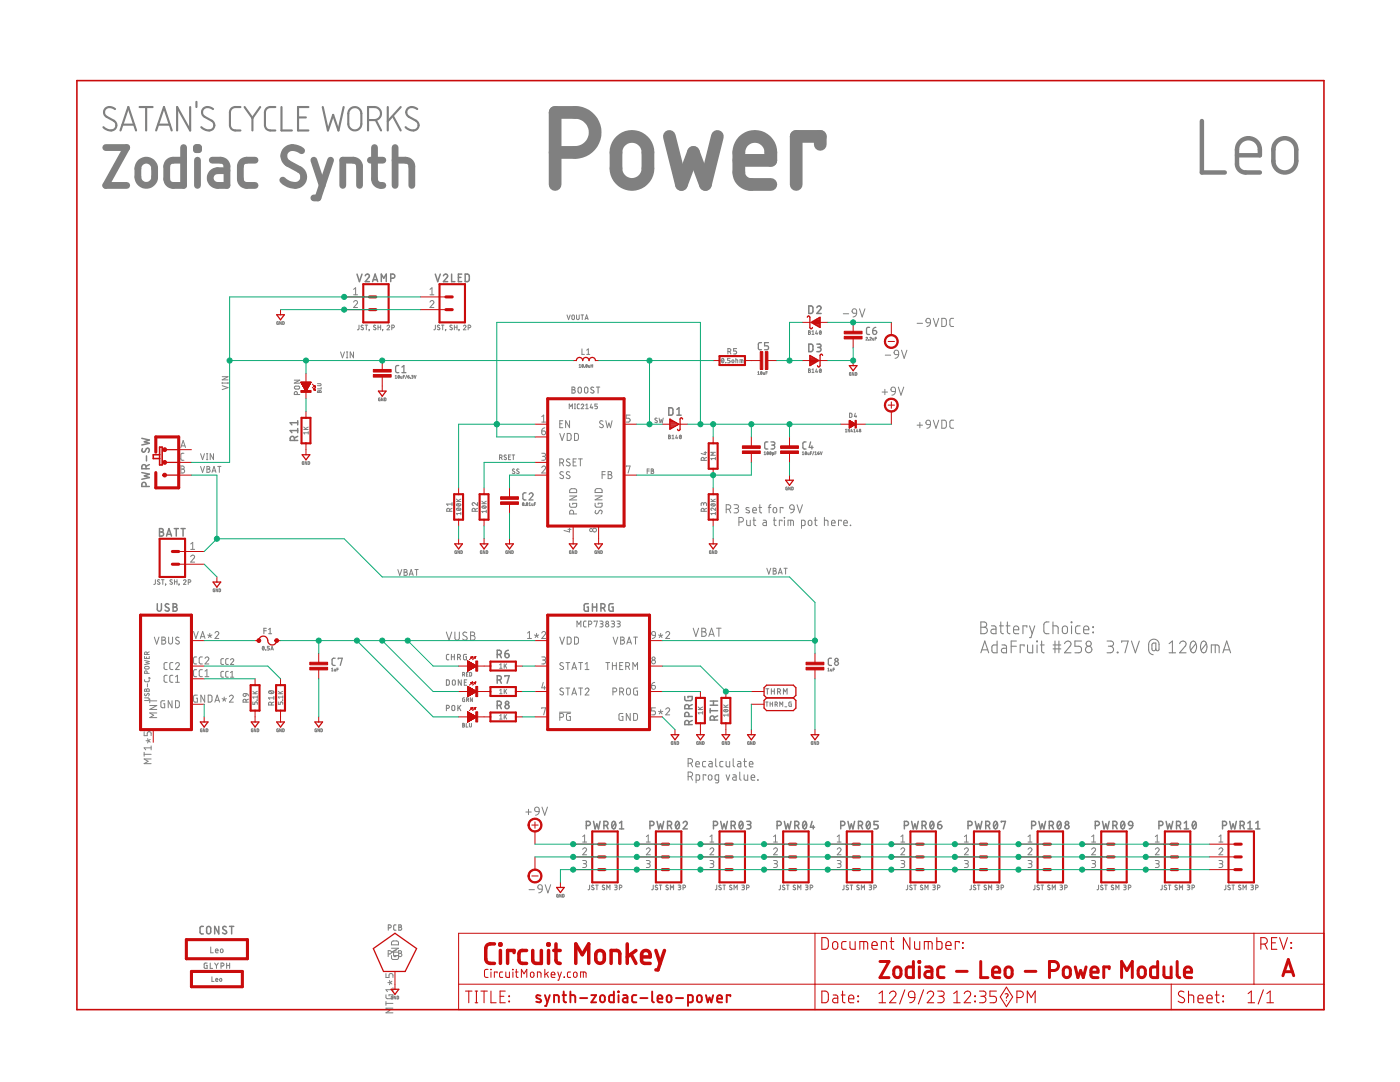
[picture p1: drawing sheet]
<svg xmlns="http://www.w3.org/2000/svg" width="279mm" height="216mm" viewBox="0 0 279 216" stroke-linecap="round" stroke-linejoin="round" font-family="sans-serif">
<g fill="none" stroke="#808080" stroke-width=".21">
<path d="M58.7 75.9h1.1l-1.1 .6h1.1M58.8 77.2l.8-.1 .2 .3-.3 .2h-.5l-.2-.1zM59.3 78.7l-.1-.5h-.3l-.2 .5h1.1M114.2 77.2l.5 .1v.4l-.2 .1 .3 .2-.2 .4h-.4zM114.2 77.8h.3M115.5 77.3l.3-.1 .2 .4v.7l-.2 .1h-.3l-.1-.3zM116.8 77.3l.3-.1 .2 .4v.7l-.2 .1-.4-.1zM118.5 77.3h-.4l-.2 .2 .1 .2 .4 .2a.33 .33 0 0 1 0 .6 .33 .33 0 0 1-.5-.2M119 77.2h.7M119.4 77.2v1.2M145.3 70.1l.5-.1v-.3l-.5-.1v1M145.6 70.1l.3 .5"/>
<path d="M147 69.6h-.6v.4l.5 .1 .1 .2-.1 .3h-.5M140.5 91.9l-.1-.6h-.4l-.1 .6h1.1M140.5 90.3h.5M140.8 90.1v.6l-.9-.2M141 91.3l-.5 .2M89.7 102l-.1-.5h-.3l-.1 .5h1M90.2 101.4l-.5 .3M90.2 100.6h-1l.2 .3M90.2 100.3v.6M94.8 102l-.1-.5h-.4l-.1 .5h1.1M95.3 100.3v.6l-.6-.5a.3 .3 0 0 0-.5 .1 .3 .3 0 0 0 .3 .4M95.3 101.4l-.5 .3"/>
<path d="M140.4 100.6l.1-.2 .3-.1 .2 .2v.4M140.4 100.8v-.4l-.2-.1-.3 .2v.4M140.5 102l-.1-.5h-.4l-.1 .5h1.1M141 101.4l-.5 .3M48.6 138.5l.5-.1v.3a.3 .3 0 0 1-.4 .3 .3 .3 0 0 1-.1-.5zM49.1 138.4l.3 .1 .2 .4M49.6 139.5l-.5 .2M52.7 125.9h.4M53.1 125.4h-.4v1M53.6 126.4h.6M53.6 125.6l.3-.2v1M53.7 137.9a.59 .59 0 0 1 .9 .3 .57 .57 0 0 1-.5 .2 .57 .57 0 0 1-.5-.4z"/>
<path d="M53.8 137.9l.6 .4M54.7 139.3h-1.1l.2 .3M54.7 139v.6M89.1 135.7h.4l.2 .1v.6l-.2 .3h-.4zM89.6 130.6h-.4l-.1 .2v.7l.5 .2M90.1 130.6v1.1M90.1 131.1h.6M90.4 135.7l.4 .1v.8l-.2 .1-.3-.1zM90.7 130.6v1.1M91.3 131.2l.5-.1v-.4l-.5-.1v1.1M91.7 131.2l.2 .5M92.1 135.7v1l-.6-1v1"/>
<path d="M92.7 136.1h.3M93.1 130.6l-.6 .1 .1 .9 .5 .1v-.6h-.2M93.2 135.7h-.5v1h.5M152.8 137.4h.6M153.1 137.4v1.1M153.9 137.4v1.1M153.9 137.9h.6M154.5 137.4v1.1M155.2 138l.5-.1v-.3l-.5-.2v1.1M155.5 138l.3 .5M156.4 138.5v-1.1l.3 .6 .4-.6v1.1M195.7 124.1h.7a.53 .53 0 0 1 .5 .5 .53 .53 0 0 1-.5 .6 .65 .65 0 0 1 .7 .6 .65 .65 0 0 1-.7 .6h-.7z"/>
<path d="M195.7 125.2h.7M195.7 130.3l.8-2.4 .8 2.4M195.9 129.7h1.2M197.9 124.9h.6l.3 .2v1.3h-.6a.46 .46 0 0 1-.5-.4 .46 .46 0 0 1 .5-.5h.6M199 127.9v2.4l-.8-.1-.2-.3v-1l.4-.2h.6M199.5 124.9h.8M199.7 124.1v2.1l.6 .2M200 128.7h.5l.4 .2v1.4h-.6a.46 .46 0 0 1-.5-.5 .46 .46 0 0 1 .5-.5h.6M200.8 124.9h.8M201 124.1v1.9l.2 .3 .4 .1M201.8 128.9h1M202.3 125.7h1a.54 .54 0 0 0-.4-.8 .54 .54 0 0 0-.6 .5l.1 .9 .9 .1"/>
<path d="M202.8 127.9h-1v2.4M204.4 128.9v-.2h-.8v1.6M204.9 125.2v-.3h-.7v1.5M205.1 128.7v1.3l.3 .3h.7v-1.6M205.5 124.9l.5 1.5M206.5 124.9l-.8 2.3h-.2M206.9 127.9l.1 .2zM207 128.7v1.6M207.6 128.7h.8M207.9 127.9v2.1l.5 .3M209.4 124.1h-.7l-.4 .5 .1 1.6 .3 .2h.7M210.1 124.9h.7l.3 .2 .1 1.3"/>
<path d="M210.1 124.1v2.3M210.2 128.7h1.5M210.2 129.5h1.5M210.5 127.9v2.4M211.3 127.9v2.4M212.1 125.1l.5-.2a.86 .86 0 0 1 0 1.5h-.3l-.3-.3zM212.4 128.4a.64 .64 0 0 1 1-.5 .64 .64 0 0 1 .2 1l-1.2 1.4h1.3M213.8 124.1l.1 .1zM213.8 124.9v1.5M215.6 124.9h-.7l-.2 .4 .1 1 .8 .1M215.8 127.9h-1.3v1h.8a.67 .67 0 0 1 .5 .7 .67 .67 0 0 1-.5 .7h-.8M216.3 125.7h1a.54 .54 0 0 0-.4-.8 .54 .54 0 0 0-.6 .5l.1 .9 .9 .1"/>
<path d="M218.1 125.1l.1 .1zM218.1 126.1l.1 .2zM220.9 127.9h.8a.52 .52 0 0 1 .5 .5 .52 .52 0 0 1-.5 .5h-.5M221.6 128.9a.66 .66 0 0 1 .6 .7 .66 .66 0 0 1-.6 .7h-.7M223 130.1l.1 .2zM223.9 128.2v-.3h1.2l-.6 2.4M225.8 127.9l.8 2.4 .8-2.4M230.7 129.5a.39 .39 0 0 1-.4 .4 .39 .39 0 0 1-.4-.4l.1-1.1 .7-.1v1.4l.4 .2 .2-.4a1.76 1.76 0 0 0-.3-1.7 1.05 1.05 0 0 0-1.1-.2 1.05 1.05 0 0 0-.7 1 1.98 1.98 0 0 0 .3 1.7l.6 .3M233.3 130.3h1.3M233.3 128.4l.7-.5v2.4M235.4 128.4a.64 .64 0 0 1 .9-.5 .64 .64 0 0 1 .2 1l-1.1 1.4h1.3M237.8 128.1a.53 .53 0 0 1 .6-.1 .53 .53 0 0 1 .3 .5 1.1 1.1 0 0 1-.7 1.7 1.63 1.63 0 0 1-.2-2.1z"/>
<path d="M238.7 128.4l-1.1 1.3M239.8 128.1a.55 .55 0 0 1 .7-.1 .55 .55 0 0 1 .3 .5 1.34 1.34 0 0 1-.6 1.8 1.38 1.38 0 0 1-.4-2.1zM240.7 128.4l-1 1.3M241.7 130.3v-1.6h1.2l.3 .1 .1 .3v1.2M242.5 128.7v1.6M244.1 130.3l.7-2.4 .8 2.4M244.2 129.7h1.2M49.1 140.1l-.1-.5h-.4l-.1 .5h1.1M54.2 140.7l-.1-.6h-.4l-.1 .6h1.1M54.7 140.1l-.5 .2M89.1 141.3l.5-.1v-.3l-.5-.2v1.1M90.3 140.8l.4 .1v.7l-.2 .2h-.2l-.1-.3z"/>
<path d="M91.4 140.7v1.1M91.6 141.2l.4 .6M92 140.7l-.6 .7M41.3 192.2l-.5 .1 .1 .9h.4v-.6h-.2M42 192.2v1h.4M42.8 192.2l.4 .5M43.2 192.7v.5M43.6 192.2l-.4 .5M44.1 192.8l.5-.1v-.4l-.5-.1v1M45.2 192.6h.6M45.2 192.2v1M45.8 192.2v1"/>
<path d="M77.5 185.1l.5-.1v-.3l-.5-.1v1M79 184.6h-.3l-.1 .2v.7l.4 .1M79.6 184.6l.5 .1v.2l-.2 .1 .3 .3-.2 .3h-.4zM79.6 185h.3"/>
<circle cx="217.3" cy="129.6" r=".65"/>
<circle cx="217.3" cy="128.4" r=".52"/>
</g>
<g fill="none" stroke="#808080" stroke-width=".2">
<path d="M70.6 57.7l.4-.3v1.4M70.6 58.8h.8M85.8 58.8h.8M85.8 57.7l.4-.3v1.4M44.3 75.2h1.2l-1.2 .6h1.2M44.3 77l1.2 .3-1.2 .4M44.3 76.4h1.2M44.3 76.3v.3M45.5 76.3v.3M55.5 64.2h-.2v.5h.2v-.3M56.1 64.2v.5l-.3-.5v.5M56.4 64.2l.3 .1-.1 .4h-.2z"/>
<path d="M63.4 76.6h.6l.1 .2-.1 .1-.6 .1M63.4 78h.1l.2 .1 .1-.2h.2l.1 .4h-.7zM63.7 78.1v.2M64.1 77.3v.3h-.7M68 70.2l.3 1.2 .4-1.2M69.1 71.4h.3M69.1 70.2h.3M69.3 70.2v1.2M70.5 70.2v1.2l-.6-1.2v1.2M70.6 60.3a.39 .39 0 0 1 .5-.3 .39 .39 0 0 1 .1 .6l-.6 .8h.8M71.6 64.9v.7l-.1 .2h-.2M72.5 65l-.3-.1-.1 .2 .4 .3v.3l-.2 .1-.3-.1"/>
<path d="M72.9 64.9h.5M73.1 64.9v.9M73.7 65.8h.1M73.7 65.8l-.1 .2M75 65l-.3-.1-.2 .2 .5 .3v.3l-.2 .1-.3-.1M75.4 64.9v.9M75.4 65.3h.6M75.9 79.4l-.4 .1 .1 .4 .3 .1-.1-.3M76 64.9v.9M76.4 65.8h.1M76.4 65.8l-.1 .2M76.5 79.4v.6l-.4-.6v.6"/>
<path d="M76.7 79.4l.3 .1v.4l-.3 .1zM77.2 65.1a.26 .26 0 0 1 .4-.2 .26 .26 0 0 1 .1 .4l-.5 .5h.6M78.2 65.4l.5-.1v-.2l-.1-.2h-.4v.9M78.9 75l.1-.1v.6M78.9 75.5h.3M79.5 74.9a.23 .23 0 0 1 .2 .3 .23 .23 0 0 1-.2 .2zM79.7 75l-.3 .4M80 75.1l.1 .4h.1v-.4M80.5 75.2h.2M80.7 74.9h-.2v.6M81.2 74.9l-.3 .6M81.4 75.2h.2l.1 .2h-.3z"/>
<path d="M81.6 74.9l-.2 .3M81.9 75.5h.1M81.9 75.4v.1M81.9 75.4h.1M82.1 74.9l.4 .1-.3 .2M82.3 75.2l.1 .2-.3 .1M82.7 74.9l.1 .6 .2-.6M85.8 60.3a.38 .38 0 0 1 .6-.3 .38 .38 0 0 1 .1 .6l-.7 .8h.8M86.9 64.9v.7l-.1 .2h-.2M87.7 65l-.3-.1-.1 .2 .4 .3 .1 .3-.2 .1-.3-.1M88.1 64.9h.5M88.3 64.9v.9"/>
<path d="M89 65.8h.1M89 65.8l-.1 .2M90.2 65l-.3-.1-.1 .2 .4 .3 .1 .3-.2 .1-.3-.1M90.7 65.3h.5M90.7 64.9v.9M91.2 64.9v.9M91.6 65.8h.1M91.6 65.8v.2M92.5 65.1a.26 .26 0 0 1 .3-.2 .26 .26 0 0 1 .1 .4l-.4 .5h.5M93.4 65.4l.5-.1 .1-.2-.2-.2h-.4v.9M113.2 62.8l.3 1 .3-1M114.2 62.9l.2-.1 .2 .2v.6l-.2 .2-.2-.2z"/>
<path d="M115.1 62.8v.8l.2 .2 .3-.2v-.8M115.6 72.9l.1-.2v.6M115.6 73.3h.3M116 62.8h.5M116.1 69.6v1.1h.5M116.2 72.7a.23 .23 0 0 1 .2 .3 .23 .23 0 0 1-.2 .2zM116.2 62.8v1M116.4 72.9l-.2 .3M116.6 73.3h.1M116.8 63.8l.3-1 .3 1M116.8 63.5h.5M117 72.7a.23 .23 0 0 1 .2 .3 .23 .23 0 0 1-.3 .2z"/>
<path d="M117.1 70.7h.6M117.1 69.9l.3-.3v1.1M117.2 72.9l-.3 .3M117.5 72.9v.4h.2v-.4M118 72.7v.6M118 73h.3M118.3 72.7v.6M144.1 71.5a.4 .4 0 0 1 .4 .4 .4 .4 0 0 1-.4 .4l-.1-.4zM144.4 71.7l-.4 .5M144.9 72.3h.1M145.7 71.5h-.5v.4h.4l.1 .2-.1 .3h-.4M146.9 71.8l.3 .1v.5"/>
<path d="M146.9 71.5v.9M147.7 72.4v-.6l.6 .1v.5M148 71.8v.6M151.2 74.3l.2-.2v.6M151.2 74.7h.4M151.9 74.2a.23 .23 0 0 1 .2 .2 .23 .23 0 0 1-.3 .2zM152.1 74.3l-.3 .3M152.3 74.3l.1 .4h.2v-.4M152.9 74.4h.2M153.1 74.1h-.2v.6M161.4 66l.3 .1-.1 .2 .1 .3-.1 .1h-.2zM161.4 73.6l.3 .1-.1 .2 .1 .1v.3h-.3z"/>
<path d="M161.4 66.3h.2M161.4 73.9h.2M162.1 66.7h.4M162.1 66.1l.2-.1v.7M162.1 73.8l.2-.2v.7M162.1 74.3h.4M162.9 66l-.1 .6h.4M162.9 73.6l-.1 .6h.4M163.1 66.4v.3M163.1 74v.3M163.6 66a.35 .35 0 0 1 .3 .4 .35 .35 0 0 1-.3 .3l-.1-.3zM163.6 73.6a.35 .35 0 0 1 .3 .4 .35 .35 0 0 1-.3 .3l-.1-.3z"/>
<path d="M163.9 66.1l-.3 .5M163.9 73.8l-.3 .4M168.3 62.6h1.1M169.8 74.3l-.3 .1v.4l.3 .1-.1-.3M170.2 61.7l.3-.1 .3 .1 .2 .8-.8-.1-.1-.3zM170.4 74.3v.6l-.3-.6v.6M170.7 74.3l.3 .1-.1 .5h-.2zM171 62.5l-.2 .4-.6 .3M171.5 61.6l.6 1.6 .5-1.6M172.8 67.4h.3l-.3 .5h.3M173.4 67.9h.1M173.4 67.8v.1"/>
<path d="M173.4 67.8h.1M173.6 67.4a.16 .16 0 0 1 .2-.1 .16 .16 0 0 1 .1 .2l-.3 .4h.3M174.2 67.5v.4h.2v-.4M174.7 67.5h.2M174.9 67.3h-.2v.6M176 78.2h1.1M176.6 77.7v1.1M176.7 70.9h1.1M177.9 77.4l.4-.2 .3 .2 .1 .7-.8-.1-.1-.3zM178.6 70l.3-.1 .3 .1 .1 .8-.8-.1-.1-.4zM178.7 78.1l-.3 .6-.4 .1M179.3 77.2l.5 1.6 .6-1.6"/>
<path d="M179.3 70.8l-.3 .6-.4 .1M179.9 69.9l.5 1.6 .6-1.6M183 64.5h1.1M184.9 63.6l.3-.1 .4 .1 .1 .8-.8-.1-.1-.3zM185.7 64.4l-.3 .6-.4 .2M186.3 63.5l.5 1.7 .5-1.7M188 63.5h.6l.2 .3 .1 .9-.3 .4-.6 .1zM190.3 63.5h-.5l-.2 .4 .1 1.1 .6 .2M36.1 93l.6 .1 .1 .3-.3 .2a.39 .39 0 0 1 .4 .4 .39 .39 0 0 1-.4 .4h-.4zM36.1 89.3l.5-1.4 .4 1.4M36.1 93.6h.4M36.2 89h.7"/>
<path d="M36.7 90.4l-.4 .1-.2 .3v.9l.2 .1h.4M40 93.1l.4 1.2 .4-1.2M40 90.5l.4 1.2 .4-1.2M41.2 91.7h.3M41.2 90.5h.3M41.3 93.1l.5 .1v.3l-.2 .1 .3 .3-.1 .3-.5 .1zM41.3 93.6h.3M41.3 90.5v1.2M42.3 94.3l.4-1.2 .4 1.2M42.4 94h.6M42.6 90.5v1.2l-.6-1.2v1.2M43.5 93.1h.6"/>
<path d="M43.8 93.1v1.2M60.6 92.1h-.3l.1 .6h.2l-.1-.3M60.6 85.7h.9M60.6 85.2l.6 .5M61.2 92.1v.6l-.3-.6v.6M61.5 92.1l.3 .1-.1 .4-.2 .1zM61.5 86.4h-.9l.2 .2M61.5 86.1v.5M61.5 85.2l-.5 .3M91.1 99.6l.5 .5M92 99.6l-.6 .3M99.7 91.3l.5-.1v-.3l-.5-.1v.9"/>
<path d="M100 91.3l.2 .4M101 90.8h-.3l-.1 .2 .5 .4v.2l-.2 .1-.3-.1M101.5 91.2h.3M101.9 90.8h-.4v.9h.4M102.2 90.8h.5M102.4 90.8v.9M102.7 93.6h-.3l-.1 .2 .4 .4v.2l-.1 .1-.4-.1M103.6 93.6h-.4l-.1 .2 .5 .4v.2l-.2 .1-.3-.1M108.1 90.4h.5l.3 .3-.2 .3-.4 .1M108.1 93.3a.38 .38 0 0 1 .6-.3 .38 .38 0 0 1 .1 .6l-.7 .8h.8M108.1 86h.5a.39 .39 0 0 1 .3 .4 .39 .39 0 0 1-.4 .4 .39 .39 0 0 1-.4-.4zM108.1 83.1l.4-.3v1.4"/>
<path d="M108.1 84.2h.8M108.5 91.1a.39 .39 0 0 1 .4 .4 .39 .39 0 0 1-.4 .3h-.4M108.7 85.4l-.5 .2-.1 .4M111.7 92.4h.4a.39 .39 0 0 0 .4-.4 .39 .39 0 0 0-.4-.4h-.4v1.4M111.7 84.6h.5M111.7 86.5l.5 1.4 .4-1.4M112.2 92.4l.3 .6M112.3 83.9h-.6v1.4h.6M112.4 94.2l-.5-.1-.2 .3 .6 .5a.33 .33 0 0 1 .1 .5 .33 .33 0 0 1-.4 .1l-.3-.2M113.2 86.5h.5l.2 .2 .1 .8-.3 .4h-.5zM113.6 81.6v-1l.3 .5 .3-.5v1M113.7 83.9v1.4l-.8-1.4v1.4"/>
<path d="M113.7 94.2l-.5-.1-.2 .3 .1 .2 .5 .3a.38 .38 0 0 1 0 .6 .38 .38 0 0 1-.6-.2M113.7 99h1.4l-1.4 .8h1.4M113.7 91.7l-.4-.1-.2 .3 .5 .5a.38 .38 0 0 1 0 .6 .38 .38 0 0 1-.6-.2M113.8 97.6l.3-.1 .8 .1 .2 .1v.6h-1.4zM114.4 92.2h.5M114.6 81.6h.3M114.6 80.6h.3M114.7 86.5h.5l.2 .2v.8l-.2 .4h-.5zM114.7 80.6v1M115 91.6h-.6v1.4h.6M115.4 91.6h.8M115.6 80.6h-.3l-.1 .2v.6l.4 .2"/>
<path d="M115.8 91.6v1.4M116 80.8a.26 .26 0 0 1 .3-.2 .26 .26 0 0 1 .1 .4l-.4 .6h.5M116.9 81.6h.5M116.9 80.8l.2-.2v1M118 80.6l-.2 .7h.5M118.2 81.1v.5M118.8 99h1.4l-1.4 .7h1.4M118.9 97.6l.2-.1h.8l.2 .2 .1 .6h-1.4zM119.2 80.6h-.5v.4l.4 .1 .1 .1-.1 .3-.4 .1M120.2 94.7h.6M120.3 84.1l-.4-.1-.2 .3v.2l.5 .3a.38 .38 0 0 1 0 .6 .38 .38 0 0 1-.6-.2M120.8 94.1h-.6v1.4"/>
<path d="M120.9 83.9l.3 1.4 .3-.9 .3 .9 .4-1.4M121.4 94.1l.6 .1v.4l-.2 .1a.39 .39 0 0 1 .4 .4 .39 .39 0 0 1-.4 .4h-.4zM121.4 94.7h.4M125 93.1v-.1h.8l-.5 1.4M125.8 82.8h-.8v.7h.4a.39 .39 0 0 1 .4 .3 .39 .39 0 0 1-.4 .4h-.4M129.2 94h.4M129.6 93.6h-.4v.9M130 93.6l.4 .1v.2l-.2 .1 .3 .2-.2 .3h-.3zM130 94h.2M131.1 83.5l-.3-.1-.1 .2 .5 .4v.2l-.2 .1-.3-.1M131.5 83.4l.2 .9 .3-.6 .2 .6 .2-.9M133.4 86.8l.4 .1-.2 .2 .2 .3-.1 .1h-.3z"/>
<path d="M133.4 87.1h.2M134.1 87.5h.4M134.1 87l.2-.2v.7M135 86.8l-.1 .6h.4M135.1 87.2v.3M135.7 86.8a.34 .34 0 0 1 .3 .4 .34 .34 0 0 1-.3 .3l-.1-.3zM136 87l-.4 .4M141.9 99.6l.5 .5M142.8 91.2v.5M142.8 99.6l-.6 .3M142.8 91.5h-.9l.2 .2M142.8 90.3h-.9l.5 .3-.5 .2h.9"/>
<path d="M152.5 90.3l.2-.2v.6M152.5 90.7h.3M153.1 90.2a.23 .23 0 0 1 .3 .2 .23 .23 0 0 1-.3 .2zM153.3 90.3l-.2 .3M153.7 90.2a.23 .23 0 0 1 .2 .2 .23 .23 0 0 1-.3 .2zM153.9 90.3l-.3 .3M154.2 90.7h.2v-.3l-.2-.1v.6M154.7 90.4h.2M154.9 90.1h-.2v.6M157.1 97.2h-.2v.5h.2l-.1-.3M157.7 97.2v.5l-.3-.5v.5M158 97.2l.3 .1-.1 .4h-.2z"/>
<path d="M160.1 90.7h.3M160.1 90.3l.2-.2v.6M160.8 90.2a.23 .23 0 0 1 .2 .2 .23 .23 0 0 1-.3 .2zM161 90.3l-.3 .3M161.2 90.3l.1 .4h.2v-.4M161.8 90.4h.2M162 90.1h-.2v.6M162.4 90.1l-.2 .7M162.6 90.7h.4M162.6 90.3l.2-.2v.6M163.2 90.4h.2l.1 .3h-.3zM163.4 90.1l-.2 .3"/>
<path d="M163.7 90.1l.2 .6 .2-.6M168.7 85.8l.2-.2v.6M168.7 86.2h.3M169.5 82.4l.5 .1v.6l-.1 .2h-.4zM169.6 85.6v.6l-.3-.6v.6M170 85.6l-.2 .5h.4M170.1 85.9v.3M170.4 86.2h.3M170.4 85.8l.1-.2v.6M170.7 82.4l-.2 .7h.5M170.8 82.9v.4M171.1 85.6l-.2 .5h.4"/>
<path d="M171.2 85.9v.3M183 84.8h1.1M183.6 84.3v1.1M184.9 84l.3-.2 .4 .2 .1 .7-.8-.1-.1-.3zM185.7 84.7l-.3 .6-.4 .1M186.3 83.8l.5 1.6 .5-1.6M188 83.8l.6 .1 .2 .2 .1 .9-.3 .4h-.6zM190.3 83.8l-.5 .1-.2 .3v1l.2 .2h.5M31 115.7v.8l-.3 .1M31.9 115.7h-.4l-.1 .2 .5 .4v.2l-.2 .1-.3-.1M32.2 115.7h.5M32.5 115.7v.9"/>
<path d="M33.1 116.6h.1M33.1 116.6l-.1 .2M34.4 115.7h-.4l-.1 .2 .5 .4v.2l-.2 .1-.3-.1M34.8 115.7v.9M34.8 116.1h.5M35.3 115.7v.9M35.8 116.6h.1M35.8 116.6l-.1 .2M36.6 115.9a.26 .26 0 0 1 .4-.2 .26 .26 0 0 1 .1 .4l-.5 .5h.5M37.6 116.2l.4-.1v-.3l-.4-.1v.9M38.1 111.1a.38 .38 0 0 1 .5-.3 .38 .38 0 0 1 .1 .6l-.6 .8h.7M38.1 108.5l.4-.3v1.4"/>
<path d="M38.1 109.6h.7M42.8 117.5l-.3 .1 .1 .4 .2 .1v-.3M43.4 117.5v.6l-.3-.6v.6M43.7 117.5l.3 .1-.1 .4-.2 .1zM79.4 113.6l.4 1.2 .4-1.2M80.6 113.6l.5 .1 .1 .2-.2 .3 .3 .2-.2 .4h-.5zM80.6 114.2h.4M81.7 114.8l.4-1.2 .4 1.2M81.8 114.5h.6M82.8 113.6h.7M83.1 113.6v1.2M91.1 100.1h.9"/>
<path d="M91.1 109.9l-.3 .1v.4h.3l-.1-.3M91.1 101.5a.48 .48 0 0 1 .8 .2 .47 .47 0 0 1-.4 .2 .47 .47 0 0 1-.4-.4zM91.1 100.6a.48 .48 0 0 1 .8 .2 .47 .47 0 0 1-.4 .2 .47 .47 0 0 1-.4-.4zM91.3 101.4l.5 .4M91.3 100.5l.5 .4M91.7 109.9v.5l-.3-.5v.5M92 109.9l.2 .1v.4h-.2zM92 102.5h-.9l.2 .2M92 102.2v.5M96.2 100.5h.8M96.2 100l.5 .5M96.2 109.9l-.3 .1v.4h.3l-.1-.3"/>
<path d="M96.2 101.1a.47 .47 0 0 1 .5-.2 .47 .47 0 0 1 .3 .4 .47 .47 0 0 1-.5 .1 .47 .47 0 0 1-.3-.3zM96.4 101l.5 .4M96.8 109.9v.5l-.3-.5v.5M97 109.9l.3 .1v.4h-.3zM97 102h-.8l.2 .3M97 101.8v.5M97 100l-.5 .3M101.3 109.9l-.4 .1 .1 .4h.3l-.1-.3M101.9 109.9v.5l-.4-.5v.5M102.1 109.9l.3 .1v.4h-.3zM104.4 100.3a.23 .23 0 0 1 .2 .3 .23 .23 0 0 1-.3 .2zM104.5 100.4l-.2 .4"/>
<path d="M104.8 100.8h.1M105.1 100.3a.23 .23 0 0 1 .2 .3 .23 .23 0 0 1-.2 .2zM105.3 100.4l-.2 .4M105.6 100.9h.3M105.6 100.4l.1-.1v.6M106.1 100.5l.1 .4h.2v-.4M106.7 100.6h.2M106.9 100.3h-.2v.6M113.3 105.6h.7M113.7 105.4v.8l-1.1-.3M113.7 100.4v.6l.2 .2h.9l.3-.2v-.6h-.8v.3M114 109.9l-.4 .1 .1 .4h.3v-.3h-.1"/>
<path d="M114.5 102.6v-.4a.39 .39 0 0 0-.4-.4 .39 .39 0 0 0-.4 .4v.4h1.4M114.5 109.9v.5l-.3-.5v.5M114.8 109.9l.3 .1-.1 .4h-.2zM118.8 100.4v.6l.2 .2h.8l.3-.2 .1-.6h-.8v.2M118.9 101.9l-.1 .4 .3 .2 .6-.7a.39 .39 0 0 1 .5 .3 .39 .39 0 0 1-.2 .5M119 109.9l-.3 .1v.4h.3v-.3h-.1M119.6 109.9v.5l-.3-.5v.5M119.9 109.9l.3 .1-.1 .4h-.2zM141.9 100.1h.9M141.9 109.9l-.3 .1v.4h.3v-.3h-.1M141.9 100.6a.46 .46 0 0 1 .5-.1 .46 .46 0 0 1 .3 .3 .45 .45 0 0 1-.4 .2 .45 .45 0 0 1-.4-.4zM142.1 100.5l.5 .4"/>
<path d="M142.5 109.9v.5l-.3-.5v.5M142.7 109.9l.3 .1v.4h-.3zM142.8 101.4v.5l-.5-.5a.25 .25 0 0 0-.4 .1 .25 .25 0 0 0 .2 .4M142.8 102.5h-.9l.2 .2M142.8 102.2v.5M144.9 101.6h.5a.46 .46 0 0 0 .4-.4 .46 .46 0 0 0-.4-.5h-.5v1.6M145.5 101.6l.3 .7M146.5 100.7h.5a.37 .37 0 0 1 .4 .4 .37 .37 0 0 1-.4 .4h-.3M146.9 101.5a.44 .44 0 0 1 .5 .4 .44 .44 0 0 1-.5 .4h-.4M147.5 104.2h.4a.46 .46 0 0 0 .5-.5 .46 .46 0 0 0-.5-.4h-.4v1.6M149 103.8v.9l.3 .2h.4v-1.1M149.5 101.3h-.4l-.2 .2 .7 .5v.2l-.2 .1h-.5"/>
<path d="M150.2 101.8h.8a.39 .39 0 0 0-.3-.5 .39 .39 0 0 0-.5 .3l.1 .7h.7M150.3 103.8h.5M150.5 103.3v1.4l.3 .2M151.4 101.3h.6M151.6 100.7l.1 1.5 .3 .1M152.3 103.8h.5l.2 .3v.8h-.6l-.2-.3 .1-.2 .7-.2M153 113.4l.4 1.2 .4-1.2M153.3 101.3h.6M153.9 100.7l-.4 .2v1.4M154.3 113.4l.5 .1v.3l-.2 .1 .3 .3-.1 .3-.5 .1zM154.3 113.9h.3M154.3 103.8h.6"/>
<path d="M154.4 101.4l.2-.1 .3 .1 .1 .6a.37 .37 0 0 1-.3 .3 .37 .37 0 0 1-.4-.3zM154.5 103.3v1.4l.4 .2M155.3 114.6l.4-1.2 .4 1.2M155.4 114.3h.6M156.1 104v-.2h-.6v1.1M156.3 101.5v-.2h-.6v1M156.5 113.4h.6M156.5 103.3l.1 .1zM156.5 103.8v1.1M156.8 113.4v1.2M157.3 104.9v-1.1l1 .1v1M157.7 100.9l.3-.2 .4 .2 .1 .7-.8-.1-.1-.3z"/>
<path d="M157.8 103.8v1.1M158.5 101.6l-.3 .6-.4 .1M159.1 100.7l.5 1.6 .5-1.6M160 104.9h.5l.2-.2-.2-.9h-.5v1.6M161.4 103.9l.3-.1 .2 .1 .1 .6a.37 .37 0 0 1-.3 .4 .37 .37 0 0 1-.4-.4zM162.5 103.8h.6M162.7 103.3v1.4l.4 .2M164.5 103.8l.7 .1v1M164.5 103.3v1.6M165.9 104.4h.8a.38 .38 0 0 0-.3-.6 .38 .38 0 0 0-.5 .4l.1 .6 .7 .1M167.9 104v-.2h-.6v1.1M168.4 104.4h.7a.38 .38 0 0 0-.2-.6 .38 .38 0 0 0-.5 .4l.1 .6 .6 .1"/>
<path d="M169.7 104.8l.1 .1zM28.9 139.3h.7l.2 .2-.3 .3h-.6M28.9 135.6v.3l.2 .1h.6l.1-.4M28.9 131v.4h.9v-.4M28.9 131.8l.9 .2-.7 .2 .7 .2-.9 .2M28.9 137.6l.2-.1 .2 .2 .3-.3 .2 .2v.3h-.9zM28.9 133.1l.6-.1 .3 .3-.2 .2h-.6l-.1-.2zM28.9 138.4v.3l.2 .1 .4-.4h.2l.1 .2-.1 .3M29.3 131.1v.3M29.3 137.7v.2M29.4 134.4l-.1-.5h-.4v.5h.9M29.4 130.6l-.1-.5h-.4v.5h.9"/>
<path d="M29.4 136.4v.7M29.8 135.3h.1M29.8 135.3h.2M29.8 130.1l-.4 .2M29.9 139.8h1.4M29.9 139.5v.8M30.8 127.1l.5 1.4 .4-1.4M32.3 127.1l.6 .1 .1 .3-.3 .2a.39 .39 0 0 1 .4 .4 .39 .39 0 0 1-.4 .4h-.4zM32.3 127.7h.4M32.9 139.8h-.6l-.2 .2v1l.3 .2h.5v-.8h-.3M33.4 132.2h-.5l-.2 .3 .1 .9 .6 .2M33.4 134.7l-.5 .1-.2 .2 .1 1 .6 .1"/>
<path d="M33.7 127.1v1a.39 .39 0 0 0 .3 .4 .39 .39 0 0 0 .4-.4v-1M34.3 139.8v1.4l-.7-1.4v1.4M34.5 132.2h-.4l-.2 .3v.9l.6 .2M34.5 134.7l-.4 .1-.2 .2v1l.6 .1M35 132.5a.38 .38 0 0 1 .6-.3 .38 .38 0 0 1 .1 .6l-.7 .8h.8M35 139.8h.6l.2 .3v.9l-.2 .2h-.6zM35 136.1h.8M35 135l.4-.3v1.4M35.7 127.2l-.4-.1-.2 .3v.2l.5 .3a.35 .35 0 0 1 .1 .6 .35 .35 0 0 1-.5-.1l-.2-.1M38.6 126l.5 1.4 .5-1.4M39.2 131.1h-.4l-.2 .3 .1 .9 .1 .2h.4M39.2 133.6h-.4l-.2 .3 .1 .9 .1 .2h.4"/>
<path d="M39.4 138.7h-.6l-.1 .2-.1 .9 .2 .3h.6v-.8h-.2M40 127.4l.4-1.4 .5 1.4M40.1 127h.7M40.4 131.1h-.4l-.2 .3v.9l.2 .2h.4M40.4 133.6h-.4l-.2 .3v.9l.2 .2h.4M40.9 138.7v1.4l-.8-1.4v1.4M40.9 131.4a.38 .38 0 0 1 .6-.3 .38 .38 0 0 1 .1 .6l-.7 .8h.8M40.9 135h.8M40.9 133.9l.4-.3v1.4M41.4 126.7l.5 .2M41.6 138.7h.5l.2 .2v.9l-.2 .3h-.5zM41.9 126.4v.5"/>
<path d="M41.9 126.9l.2 .3M41.9 126.9l-.3 .3M42.3 126.7l-.4 .2M42.9 126.3a.38 .38 0 0 1 .5-.3 .38 .38 0 0 1 .2 .6l-.7 .8h.8M43 139.7h.7M44.3 139.4l.4 .2M44.6 134h-.4l-.1 .2v.8l.5 .1M44.6 131.4l-.4 .1-.1 .2v.7l.5 .2M44.7 139.1v.5M44.7 139.6l.3 .3M44.7 139.6l-.2 .3M45.2 139.4l-.5 .2"/>
<path d="M45.6 134h-.4l-.2 .2 .1 .8 .5 .1M45.6 131.4l-.4 .1-.2 .2 .1 .7 .5 .2M45.8 139a.38 .38 0 0 1 .5-.3 .38 .38 0 0 1 .1 .6l-.6 .8h.8M46 131.7a.32 .32 0 0 1 .5-.3 .32 .32 0 0 1 0 .6l-.5 .6h.7M46 135.1h.7M46 134.2l.3-.2v1.1M50.5 138.4h.9M50.5 137.9l.5 .5M51.3 139.7h.1M51.4 138.9v.4M51.4 139.7h.1M51.4 139.1h-.9l.2 .2"/>
<path d="M51.4 137.9l-.6 .3M52.5 129a.34 .34 0 0 1 .2 .3 .34 .34 0 0 1-.2 .4l-.2-.2zM52.7 129.1l-.3 .4M53 129.7h.1M53.8 129h-.4v.3l.4 .2-.1 .2h-.3M54.1 129.7l.2-.7 .2 .7M54.1 129.5h.4M55.5 138.4h.9M55.5 137.9l.6 .5M56.4 139.7h.1M56.4 139.1h-.9l.2 .2M56.4 138.9v.4"/>
<path d="M56.4 137.9l-.5 .3M66.2 133.5l.1-.2v.6M66.2 133.9h.3M66.7 133.5l.1 .4h.2v-.4M67.2 133.6h.3M67.5 133.3h-.3v.6M89.1 126.1l.5 1.6 .5-1.6M90.8 126.1v1.2a.44 .44 0 0 0 .4 .4 .44 .44 0 0 0 .5-.4v-1.2M92.3 134.6l.4-.1-.1-.3h-.3v.7M92.6 134.6l.1 .3M92.7 139.3h-.3v.7h.3v-.4h-.1M93.1 134.5h.2"/>
<path d="M93.1 139.7l.4-.1-.1-.3h-.3v.7M93.2 126.3l-.2-.1a.38 .38 0 0 0-.6 .1 .38 .38 0 0 0 .2 .5l.4 .3a.4 .4 0 0 1 .1 .6 .4 .4 0 0 1-.6-.1l-.2-.1M93.4 139.7l.1 .3M93.4 134.2h-.3v.7h.3M93.7 134.2l.4 .1-.1 .6h-.3zM93.9 126.1h.5a.36 .36 0 0 1 .3 .4 .36 .36 0 0 1-.3 .3 .46 .46 0 0 1 .4 .5 .46 .46 0 0 1-.4 .4h-.5zM93.9 126.8h.5M94.3 139.3v.7l-.4-.7v.7M99.7 132.7l.3-.2v.8M99.7 137.7l.3-.2v.9M99.7 133.3h.5M99.7 138.4h.5"/>
<path d="M100.6 132.5v.8M100.6 137.5v.9M100.8 132.8l.3 .5M100.8 137.9l.3 .5M101.1 132.5l-.5 .5M101.1 137.5l-.5 .6M105.3 126.3l.4-.3v1.4M105.3 127.4h.8M106.7 126.7l.4 .2M107.1 126.4v.5M107.1 126.9l.3 .3M107.1 126.9l-.3 .3"/>
<path d="M107.5 126.7l-.4 .2M108.1 126.3a.38 .38 0 0 1 .6-.3 .38 .38 0 0 1 .1 .6l-.7 .8h.8M108.1 131.1h.6l.2 .2-.2 .4h-.4M108.4 136.2l-.3 1h.8M108.5 131.7a.39 .39 0 0 1 .4 .4 .39 .39 0 0 1-.4 .4h-.4M108.6 136.9v.7M111.7 127.1l.5 1.4 .4-1.4M112.4 132.3l-.5-.1-.2 .3 .1 .2 .5 .3a.33 .33 0 0 1 .1 .5 .33 .33 0 0 1-.4 .1l-.3-.2M112.4 137.4l-.5-.1-.2 .3 .8 .7a.39 .39 0 0 1-.3 .4 .39 .39 0 0 1-.5-.2M112.9 132.2h.8M112.9 137.3h.8M113.2 127.1h.5l.2 .3 .1 .7-.3 .4h-.5z"/>
<path d="M113.3 132.2v1.4M113.3 137.3v1.4M114.1 133.6l.5-1.4 .5 1.4M114.1 138.7l.5-1.4 .5 1.4M114.3 133.2h.7M114.3 138.3h.7M114.7 127.1h.5l.2 .3v.7l-.2 .4h-.5zM115.1 125.1v-1.2l.4 .7 .4-.7v1.2M115.5 132.2h.8M115.5 137.3h.8M115.9 132.2v1.4M115.9 137.3v1.4"/>
<path d="M116.8 137.6a.38 .38 0 0 1 .5-.3 .38 .38 0 0 1 .1 .6l-.6 .8h.7M116.8 132.5l.4-.3v1.4M116.8 133.6h.7M117 123.9l-.4 .1-.1 .2v.7l.5 .2M117.5 124.6l.5-.1v-.4l-.5-.2v1.2M118.6 124.1v-.2h.6l-.3 1.2M119.7 123.9l.5 .1 .2 .1-.2 .3-.4 .1M120 124.5l.3 .1v.4l-.6 .1M120.9 132.2h.8M121.3 132.2v1.4M122 123.9l.5 .1 .1 .1-.1 .3-.4 .1M122.2 132.2v1.4"/>
<path d="M122.2 132.8h.8M122.3 124.5l.3 .1v.4l-.6 .1M122.3 138h.4a.38 .38 0 0 0 .4-.3 .38 .38 0 0 0-.4-.4h-.4v1.4M122.4 127.1l.4 1.4 .5-1.4M123 132.2v1.4M123.1 123.9l.5 .1 .2 .1-.2 .3-.3 .1M123.5 124.5l.2 .1v.4l-.6 .1M123.7 138h.4a.38 .38 0 0 0 .4-.3 .38 .38 0 0 0-.4-.4h-.4v1.4M123.7 132.8h.4M123.9 127.1l.6 .1 .1 .3-.4 .2a.39 .39 0 0 1 .5 .4 .39 .39 0 0 1-.5 .4h-.3zM123.9 127.7h.3M124.1 138l.4 .7"/>
<path d="M124.3 132.2h-.6v1.4h.6M124.9 133h.4a.38 .38 0 0 0 .3-.4 .38 .38 0 0 0-.3-.4h-.4v1.4M125.1 128.5l.5-1.4 .4 1.4M125.2 137.4l.2-.1 .3 .1 .1 .9a.39 .39 0 0 1-.4 .4 .39 .39 0 0 1-.4-.4zM125.2 128.2h.7M125.3 133l.3 .6M126.3 133.6v-1.4l.5 .8 .4-.8v1.4M126.4 127.1h.8M126.8 127.1v1.4M127.2 137.3h-.6l-.1 .2-.1 .9 .2 .2 .6 .1v-.8h-.2M130 136.8h.5a.39 .39 0 0 1 .3 .4 .39 .39 0 0 1-.4 .3 .39 .39 0 0 1-.4-.3zM130.2 126.1l.2-.1 .3 .1 .1 .7-.7-.1z"/>
<path d="M130.7 136.2l-.4 .1-.3 .5M130.8 126.8l-.1 .3-.5 .3M131.4 126.7l.4 .2M131.8 126.4v.5M131.8 126.9l.3 .3M131.8 126.9l-.2 .3M132.3 126.7l-.5 .2M132.9 126.3a.39 .39 0 0 1 .5-.3 .39 .39 0 0 1 .1 .6l-.6 .8h.7M138.3 125.3l.6 1.7 .5-1.7M140.1 125.3h.4a.36 .36 0 0 1 .4 .4 .36 .36 0 0 1-.4 .4 .46 .46 0 0 1 .5 .4 .46 .46 0 0 1-.5 .5h-.4zM140.1 126.1h.4M141.5 127l.5-1.7 .5 1.7"/>
<path d="M141.6 126.6h.8M143 125.3h.9M143.5 125.3v1.7M165.2 133.9h.3M165.2 133.5l.2-.2v.6M165.8 133.5v.4h.2v-.4M166.3 133.6h.2M166.5 133.3h-.2v.6M28.8 146v.8h.6v-.5a.4 .4 0 0 1 .4-.3 .4 .4 0 0 1 .4 .3v.5M28.8 150.5h1.4M28.8 150.1v.8M29.1 147.8h.5"/>
<path d="M29.5 147.4l.1 .4M29.6 147.8l.4 .3M29.6 147.8l-.1 .5M29.9 140.8h1.4l-1.4 .8h1.4M30 147.6l-.4 .2M30.2 151.4h-1.4l.7 .5-.7 .5h1.4M30.2 149.2h-1.4l.3 .4M30.2 148.8v.8M31.3 142.3h-1.4l.8 .4-.8 .5h1.4M40.3 145.4l-.3 .2 .1 .4h.2l-.1-.3M40.9 145.4v.6l-.3-.6v.6M41.2 145.4l.3 .1-.1 .5h-.2z"/>
<path d="M42.9 140.1l.4-1.4 .5 1.4M50.5 140.1v.4h.3v-.2l.3-.2 .2 .1 .1 .3M50.5 145.4l-.3 .1v.5h.3l-.1-.3M51.1 145.4v.6l-.4-.6v.6M51.3 145.4l.3 .1v.5h-.3zM55.5 140.1v.4h.4v-.2l.2-.2 .3 .1v.3M55.5 145.4l-.2 .1v.5h.2v-.3M56.1 145.4v.6l-.3-.6v.6M56.4 145.4l.3 .1-.1 .5h-.2zM63.2 145.4l-.3 .1 .1 .5h.2l-.1-.3M63.8 145.4v.6l-.4-.6v.6M64 145.4l.3 .1v.5h-.3z"/>
<path d="M92.3 144.3l.3 .1 .1 .1-.2 .2 .2 .1-.1 .3h-.3zM92.3 144.7h.2M93 144.3v.8h.4M93.7 144.3v.7l.2 .1 .2-.1v-.7M99.7 142.8l.3-.2v.9M99.7 143.5h.5M100.6 142.6v.9M100.8 143l.3 .5M101.1 142.6l-.5 .6M108.1 141.4v-.2h.8l-.4 1.4M111.7 142.1h2.2M111.7 143.1h.4a.38 .38 0 0 0 .4-.4 .38 .38 0 0 0-.4-.3h-.4v1.3"/>
<path d="M113.8 142.4h-.6l-.1 .2v.8l.1 .3h.6v-.7h-.2M124.3 142.4h-.6l-.2 .2v.8l.2 .3h.6v-.7h-.2M125.8 142.4v1.3l-.8-1.3v1.3M126.4 142.4h.6l.2 .2v.8l-.2 .3h-.6zM130.8 141.2h-.8v.7h.5a.4 .4 0 0 1 .3 .4 .4 .4 0 0 1-.3 .3h-.5M131.4 141.9l.4 .2M131.8 141.6v.5M131.8 142.1l.3 .4M131.8 142.1l-.2 .4M132.3 141.9l-.5 .2M132.9 141.5a.39 .39 0 0 1 .5-.2 .39 .39 0 0 1 .1 .6l-.6 .7h.7M134.3 148l-.3 .1v.4h.3v-.3h-.1"/>
<path d="M134.9 148v.5l-.3-.5v.5M135.1 148l.3 .1v.4h-.3zM137.3 152.3h.5a.46 .46 0 0 0 .4-.5 .46 .46 0 0 0-.4-.4h-.5v1.6M137.3 155h.5a.46 .46 0 0 0 .4-.5 .46 .46 0 0 0-.4-.4h-.5v1.6M137.9 152.3l.3 .7M137.9 155l.3 .7M138.9 152.5h.7a.38 .38 0 0 0-.3-.6 .38 .38 0 0 0-.4 .4v.6l.7 .1M138.9 155.7h.6l.1-.2-.1-.9h-.6v1.6M139.3 141.6h.9M139.3 141.1l.6 .5M139.4 148l-.4 .1 .1 .4h.3v-.3h-.1M139.9 148v.5l-.3-.5v.5"/>
<path d="M140.2 148l.3 .1-.1 .4h-.2zM140.2 142.2h-.9l.2 .3M140.2 142v.5M140.2 141.1l-.5 .3M140.8 151.9l-.4 .1-.2 .2 .1 .7 .5 .1M140.9 154.8v-.2h-.6v1.1M141.5 154.7l.2-.1 .3 .1 .1 .6a.37 .37 0 0 1-.4 .4 .37 .37 0 0 1-.3-.4zM141.5 151.9l.5 .1 .1 .2v.8h-.5l-.2-.2 .1-.3 .6-.1M142.8 151.4v1.3l.3 .3M143.4 155.7h-.5l-.2-.2 .1-.8 .6-.1v1.5l-.6 .1M144.3 151.9l-.5 .1-.1 .2v.7l.6 .1M144.4 141.1h.9"/>
<path d="M144.4 140.7l.6 .4M144.4 141.7a.47 .47 0 0 1 .5-.2 .47 .47 0 0 1 .4 .4 .48 .48 0 0 1-.5 .2 .48 .48 0 0 1-.4-.4zM144.4 148l-.3 .1v.4h.3v-.3h-.1M144.6 141.6l.5 .4M144.9 151.9v.9l.3 .2h.4v-1.1M144.9 154.6l.4 1.1 .3-1.1M145 148v.5l-.3-.5v.5M145.3 148l.3 .1-.1 .4h-.2zM145.3 142.7h-.9l.2 .2M145.3 142.4v.5M145.3 140.7l-.5 .2M146.3 154.6h.4l.2 .3v.8l-.5-.1-.2-.2 .1-.2 .6-.2"/>
<path d="M146.3 151.4v1.3l.3 .3M147.2 151.9l.6 .1v.2v.8h-.5l-.1-.2v-.3l.6-.1M147.6 154.1v1.3l.3 .3M148.4 151.9h.6M148.5 154.6v.9l.3 .2h.4v-1.1M148.6 151.4v1.4l.4 .2M149.5 148l-.3 .1v.4h.3v-.3h-.1M149.5 152.5h.8a.38 .38 0 0 0-.3-.6 .38 .38 0 0 0-.5 .4l.1 .6 .7 .1M149.9 155.1h.7a.38 .38 0 0 0-.2-.5 .38 .38 0 0 0-.5 .4l.1 .6 .6 .1M150.1 148v.5l-.3-.5v.5M150.4 148l.3 .1-.1 .4h-.2zM151.2 155.6l.1 .1z"/>
<path d="M152.8 140.1h.5M153.1 140.1v.8M153.7 140.1v.8M153.7 140.5h.5M154.2 140.1v.8M154.7 140.6l.3-.1 .1-.3-.4-.1v.8M155 140.6l.2 .3M155.6 140.9v-.8l.3 .5 .3-.5v.8M156.6 141h.4M157.9 140.1l-.4 .1v.7h.4v-.4h-.1M162.2 148h-.3l.1 .5h.2l-.1-.3M162.8 148v.5l-.3-.5v.5"/>
<path d="M163.1 148l.3 .1-.1 .4h-.2zM104.9 162h1.1M105.5 161.5v1.1M105.6 177.5h1.1M106.8 161.2l.3-.2 .4 .2 .1 .7-.8-.1-.1-.3zM107.5 176.7l.3-.2 .3 .2 .1 .7-.8-.1-.1-.3zM107.6 161.9l-.1 .5-.6 .3M108.2 161l.5 1.7 .6-1.7M108.2 177.4a.7 .7 0 0 1-.7 .8M108.8 176.5l.5 1.7 .6-1.7M111.4 178.5l-.3 .1 .1 .4h.2l-.1-.3M112 178.5v.5l-.3-.5v.5"/>
<path d="M112.3 178.5h.3l-.1 .5h-.2zM116.3 171.7h.5l.3 .3-.2 .3h-.5M116.3 169.5a.38 .38 0 0 1 .5-.3 .38 .38 0 0 1 .1 .6l-.6 .8h.8M116.3 166.9l.4-.3v1.4M116.3 168h.8M116.7 172.3a.38 .38 0 0 1 .4 .4 .38 .38 0 0 1-.4 .4h-.4M117.7 176.6v.8l-.4 .1M118.5 176.7l-.3-.1-.1 .2 .4 .4v.2l-.1 .1-.4-.1M118.9 176.6h.5M119.1 176.6v.9M120.6 176.7l-.3-.1-.1 .2 .4 .4 .1 .2-.2 .1-.3-.1M121.1 177.5v-.9l.3 .5 .3-.5v.9"/>
<path d="M122.6 176.6l.5 .1v.2l-.1 .1M122.7 177h.3M122.9 177l.3 .4-.2 .1h-.4M123.6 177.1l.5-.1v-.3l-.5-.1v.9M129 171.7h.5l.3 .3-.2 .3h-.5M129 169.5a.38 .38 0 0 1 .5-.3 .38 .38 0 0 1 .1 .6l-.6 .8h.8M129 168h.8M129 166.9l.4-.3v1.4M129.4 172.3a.38 .38 0 0 1 .4 .4 .38 .38 0 0 1-.4 .4h-.4M130.4 176.6v.8l-.4 .1M131.2 176.7l-.3-.1-.1 .2 .4 .4v.2l-.1 .1-.4-.1M131.6 176.6h.5"/>
<path d="M131.8 176.6v.9M133.3 176.7l-.3-.1-.1 .2 .5 .4v.2l-.2 .1-.3-.1M133.8 177.5v-.9l.3 .5 .3-.5v.9M135.3 176.6l.5 .1v.2l-.4 .1M135.6 177l.3 .4-.2 .1h-.4M136.3 177.1l.5-.1v-.3l-.5-.1v.9M141.7 171.7h.5l.3 .3-.2 .3h-.5M141.7 169.5a.38 .38 0 0 1 .5-.3 .38 .38 0 0 1 .1 .6l-.6 .8h.8M141.7 166.9l.4-.3v1.4M141.7 168h.8M142.1 172.3a.38 .38 0 0 1 .4 .4 .38 .38 0 0 1-.4 .4h-.4M143 176.6v.8l-.3 .1"/>
<path d="M143.9 176.7l-.3-.1-.1 .2 .4 .4v.2l-.1 .1-.4-.1M144.3 176.6h.5M144.5 176.6v.9M146 176.7l-.3-.1-.1 .2 .5 .4v.2l-.2 .1-.3-.1M146.5 177.5v-.9l.3 .5 .3-.5v.9M148 176.6l.5 .1v.2l-.4 .1M148.3 177l.3 .4-.2 .1h-.4M149 177.1l.5-.1v-.2l-.1-.2h-.4v.9M154.4 171.7h.5l.3 .3-.2 .3h-.5M154.4 169.5a.38 .38 0 0 1 .5-.3 .38 .38 0 0 1 .1 .6l-.6 .8h.8M154.4 168h.8M154.4 166.9l.4-.3v1.4"/>
<path d="M154.8 172.3a.38 .38 0 0 1 .4 .4 .38 .38 0 0 1-.4 .4h-.4M155.7 176.6v.8l-.3 .1M156.6 176.7l-.3-.1-.1 .2 .4 .4v.2l-.2 .1-.3-.1M157 176.6h.5M157.2 176.6v.9M158.7 176.7l-.3-.1-.1 .2 .5 .4v.2l-.2 .1-.3-.1M159.2 177.5v-.9l.3 .5 .3-.5v.9M160.7 176.6h.5l.1 .2-.1 .2h-.4M161 177l.2 .1v.4h-.5M161.7 177.1l.5-.1v-.2l-.1-.2h-.4v.9M167.1 171.7h.5l.3 .3-.2 .3h-.5M167.1 169.5a.38 .38 0 0 1 .5-.3 .38 .38 0 0 1 .1 .6l-.6 .8h.8"/>
<path d="M167.1 168h.8M167.1 166.9l.4-.3v1.4M167.5 172.3a.38 .38 0 0 1 .4 .4 .38 .38 0 0 1-.4 .4h-.4M168.4 176.6v.8l-.3 .1M169.3 176.7l-.3-.1-.1 .2 .4 .4v.2l-.2 .1-.3-.1M169.7 176.6h.5M169.9 176.6v.9M171.4 176.7l-.3-.1-.1 .2 .5 .4v.2l-.2 .1-.3-.1M171.9 177.5v-.9l.3 .5 .3-.5v.9M173.4 176.6h.5l.1 .2-.1 .2h-.4M173.7 177l.2 .1v.4h-.5M174.4 177.1l.5-.1v-.2l-.1-.2h-.4v.9"/>
<path d="M179.8 171.7h.6l.2 .3-.2 .3h-.5M179.8 169.5a.38 .38 0 0 1 .5-.3 .38 .38 0 0 1 .1 .6l-.6 .8h.8M179.8 168h.8M179.8 166.9l.4-.3v1.4M180.2 172.3a.38 .38 0 0 1 .4 .4 .38 .38 0 0 1-.4 .4h-.4M181.1 176.6v.8l-.3 .1M182 176.7l-.3-.1-.1 .2 .4 .4v.2l-.2 .1-.3-.1M182.4 176.6h.5M182.6 176.6v.9M184.1 176.7l-.3-.1-.1 .2 .5 .4v.2l-.2 .1-.3-.1M184.6 177.5v-.9l.3 .5 .3-.5v.9M186.1 176.6h.5l.1 .2-.1 .2h-.4"/>
<path d="M186.4 177l.2 .1v.4h-.5M187.1 177.1l.5-.1-.1-.4h-.4v.9M192.5 171.7h.6l.2 .3-.2 .3h-.5M192.5 169.5a.39 .39 0 0 1 .5-.3 .39 .39 0 0 1 .1 .6l-.6 .8h.8M192.5 168h.8M192.5 166.9l.4-.3v1.4M192.9 172.3a.38 .38 0 0 1 .4 .4 .38 .38 0 0 1-.4 .4h-.4M193.8 176.6v.8l-.3 .1M194.7 176.7l-.3-.1-.1 .2 .4 .4v.2l-.2 .1-.3-.1M195.1 176.6h.5M195.3 176.6v.9M196.8 176.7l-.3-.1-.1 .2 .4 .4v.2l-.1 .1-.3-.1"/>
<path d="M197.3 177.5v-.9l.3 .5 .3-.5v.9M198.8 176.6l.5 .1v.2l-.4 .1M199.1 177l.2 .1v.4h-.5M199.8 177.1l.5-.1-.1-.4h-.4v.9M205.2 171.7h.6l.2 .3-.2 .3h-.5M205.2 169.5a.38 .38 0 0 1 .5-.3 .38 .38 0 0 1 .1 .6l-.6 .8h.8M205.2 168h.8M205.2 166.9l.4-.3v1.4M205.6 172.3a.38 .38 0 0 1 .4 .4 .38 .38 0 0 1-.4 .4h-.4M206.5 176.6v.8l-.3 .1M207.4 176.7l-.3-.1-.2 .2 .5 .4v.2l-.2 .1-.3-.1M207.8 176.6h.5"/>
<path d="M208 176.6v.9M209.5 176.7l-.3-.1-.1 .2 .4 .4v.2l-.1 .1-.3-.1M210 177.5v-.9l.3 .5 .3-.5v.9M211.5 176.6l.5 .1v.2l-.4 .1M211.8 177l.2 .1v.4h-.5M212.5 177.1l.5-.1-.1-.4h-.4v.9M217.9 171.7h.6l.1 .3-.1 .3h-.5M217.9 169.5a.38 .38 0 0 1 .5-.3 .38 .38 0 0 1 .1 .6l-.6 .8h.8M217.9 168h.8M217.9 166.9l.4-.3v1.4M218.3 172.3a.38 .38 0 0 1 .4 .4 .38 .38 0 0 1-.4 .4h-.4M219.2 176.6v.8l-.3 .1"/>
<path d="M220.1 176.7l-.3-.1-.2 .2 .4 .4 .1 .2-.2 .1-.3-.1M220.5 176.6h.5M220.7 176.6v.9M222.2 176.7l-.3-.1-.1 .2 .4 .4v.2l-.1 .1-.3-.1M222.7 177.5v-.9l.3 .5 .3-.5v.9M224.2 176.6l.5 .1v.2l-.2 .1M224.3 177h.2M224.5 177l.2 .4-.1 .1h-.4M225.2 177.1l.5-.1v-.3l-.5-.1v.9M230.6 171.7h.4l.3 .3-.1 .3h-.5M230.6 169.5a.38 .38 0 0 1 .5-.3 .38 .38 0 0 1 .1 .6l-.6 .8h.8M230.6 168h.8"/>
<path d="M230.6 166.9l.3-.3v1.4M230.9 172.3a.38 .38 0 0 1 .5 .4 .38 .38 0 0 1-.5 .4h-.3M231.9 176.6v.8l-.3 .1M232.8 176.7l-.3-.1-.2 .2 .4 .4 .1 .2-.2 .1-.3-.1M233.2 176.6h.5M233.4 176.6v.9M234.9 176.7l-.3-.1-.1 .2 .4 .4v.2l-.1 .1-.3-.1M235.4 177.5v-.9l.3 .5 .3-.5v.9M236.9 176.6l.5 .1v.2l-.4 .1M237.2 177l.2 .4-.1 .1h-.4M237.9 177.1l.5-.1v-.3l-.5-.1v.9M243.3 171.7h.4l.3 .3-.1 .3h-.5"/>
<path d="M243.3 169.5a.38 .38 0 0 1 .5-.3 .38 .38 0 0 1 .1 .6l-.6 .8h.8M243.3 168h.8M243.3 166.9l.3-.3v1.4M243.6 172.3a.38 .38 0 0 1 .5 .4 .38 .38 0 0 1-.5 .4h-.3M244.6 176.6v.8l-.3 .1M245.5 176.7l-.3-.1-.2 .2 .4 .4 .1 .2-.2 .1-.3-.1M245.9 176.6h.5M246.1 176.6v.9M247.6 176.7l-.3-.1-.1 .2 .4 .4v.2l-.1 .1-.3-.1M248.1 177.5v-.9l.3 .5 .3-.5v.9M249.6 176.6l.5 .1v.2l-.2 .1M249.7 177h.2"/>
<path d="M249.9 177l.2 .4-.1 .1h-.4M250.6 177.1l.5-.1v-.3l-.5-.1v.9M42.1 189v1.1h.5M42.3 194.9v.9h.4M43 189.7h.5a.28 .28 0 0 0-.2-.4 .28 .28 0 0 0-.3 .3v.4l.5 .1M43.1 195.5h.4l-.1-.3-.3 .1v.4l.4 .1M43.9 195.2l.3 .1v.5h-.3l-.1-.2zM44 189.5l.2-.2 .3 .2-.1 .6-.4-.1zM77 198.5v.6l.2 .2h.9l.3-.2v-.6h-.8v.2M77 194.3v.8h.6v-.5a.4 .4 0 0 1 .4-.3 .4 .4 0 0 1 .4 .3v.5M77 199.8v.8M77.4 196.1h.5"/>
<path d="M77.5 190.4l.4-.1 .2-.2-.1-.3-.5-.1v1.2M77.7 195.6l.2 .5M77.9 196.1l.3 .2M77.9 196.1l-.2 .4M78.1 190.7v.4l.2 .3 .9 .1 .3-.2v-.6h-.7v.2M78.1 189.2h1.4l-1.4 .8h1.4M78.2 195.8l-.3 .3M78.3 187.9l1-.1 .2 .2v.5h-1.4zM78.4 198.8l-.3 .1v.4h.3l-.1-.3M78.4 197.1v.8M78.4 197.5h-1.4l.3 .4M78.8 190.9h.3"/>
<path d="M79 198.8v.5l-.3-.5v.5M79.1 189.7h-.4l-.2 .3 .1 .7 .2 .2M79.3 198.8h.2v.5h-.2zM79.6 189.7l.5 .1v.3l-.2 .1 .3 .3-.2 .3-.4 .1zM79.6 190.2h.3M77 200.2h1.4M78.4 201.2h-1.4l.8 .4-.8 .5h1.4"/>
<circle cx="146.2" cy="72.1" r=".28"/>
<circle cx="171.6" cy="85.8" r=".12"/>
<circle cx="171.7" cy="86" r=".16"/>
<circle cx="118" cy="105.8" r=".31"/>
<circle cx="118.7" cy="105.8" r=".39"/>
<circle cx="121.2" cy="124.2" r=".26"/>
<circle cx="121.2" cy="124.8" r=".33"/>
<circle cx="130.4" cy="132.1" r=".38"/>
<circle cx="130.4" cy="131.4" r=".31"/>
</g>
<path d="M110.8 30.4h4a4 4 0 0 0 4-4 4 4 0 0 0-4-4h-4v14.4M123.9 28.2a3.2 3.2 0 0 1 3.4-.7 3.2 3.2 0 0 1 2 2.9v3.2a3.2 3.2 0 0 1-3.2 3.2 3.2 3.2 0 0 1-3.2-3.2v-3.2a3.1 3.1 0 0 1 1-2.2zM133.6 27.2l2.4 9.6 2.4-6.4 2.4 6.4 2.4-9.6M147.4 32h6.4a4.8 4.8 0 0 0-.6-3.5 3.2 3.2 0 0 0-3.6-1.1 3.2 3.2 0 0 0-2.2 3v4a2.44 2.44 0 0 0 2.4 2.4h4M163.7 28.8v-1.6h-4.8v9.6" fill="none" stroke="#808080" stroke-width="2.5"/>
<g fill="none" stroke="#808080" stroke-width="1.4">
<path d="M21.1 29.4h4.2l-4.2 7.6h4.2M28.1 32.4a1.68 1.68 0 0 1 1.8-.3 1.68 1.68 0 0 1 1 1.5 3.2 3.2 0 0 1-.4 2.7 1.67 1.67 0 0 1-1.8 .6 1.67 1.67 0 0 1-1.2-1.6 3.5 3.5 0 0 1 .3-2.6zM36.6 29.4v7.6h-2.1l-.5-.1-.6-.6-.1-.6v-2.5l.1-.5 .4-.5 .4-.2h2.4M39.2 29.4h.4v.5h-.4zM39.4 32v5M42.4 32l2.2 .1 .4 .3 .3 .5v4.1h-1.9a1.47 1.47 0 0 1-1.4-1.5 1.47 1.47 0 0 1 1.4-1.4h1.9M50.9 32l-2.2 .1-.5 .3-.2 .8v2.5l.2 .8 .7 .5h2M60.2 30.1a2.26 2.26 0 0 0-3.3 .1 1.75 1.75 0 0 0 .6 2.4l2.3 1.2a1.75 1.75 0 0 1 .6 2.4 1.75 1.75 0 0 1-2.4 .7l-.8-.4-.8-.6M62.6 32l1.7 5M66 32l-2.5 7.5h-.9M68.4 37v-5h2.1l.5 .1 .5 .3 .3 .8v3.8M73.9 32h2.5"/>
<path d="M74.7 29.4v6.3a1.35 1.35 0 0 0 1.7 1.3M78.8 32h2.4l.5 .2 .4 .5 .1 4.3M78.8 29.4v7.6"/>
</g>
<path d="M239.9 24.2v10.2h4.5M246.9 31h4.5a2.81 2.81 0 0 0-1.2-3.2 2.29 2.29 0 0 0-3.3 2v2.9a1.7 1.7 0 0 0 1.7 1.7h2.8M254.7 28.3a2.29 2.29 0 0 1 2.5-.6 2.29 2.29 0 0 1 1.5 2.1v2.3a2.29 2.29 0 0 1-2.3 2.3 2.29 2.29 0 0 1-2.3-2.3v-2.3a2.16 2.16 0 0 1 .6-1.5z" fill="none" stroke="#808080" stroke-width=".89"/>
<g fill="none" stroke="#808080" stroke-width=".42">
<path d="M23 21.8a1.23 1.23 0 0 0-1.5-.4 1.23 1.23 0 0 0-.7 1.3l.5 .6 1.4 .8a1.1 1.1 0 0 1 .3 1.5 1.1 1.1 0 0 1-1.5 .3l-.9-.5M24 26l1.6-4.6 1.6 4.6M24.4 24.9h2.4M27.9 21.4h2.6M29.2 21.4v4.6M31.2 26l1.5-4.6 1.6 4.6M31.6 24.9h2.3M38 21.4v4.6l-2.7-4.6v4.6M39.2 20.3v1.1M42.5 21.8a1.23 1.23 0 0 0-1.4-.4 1.23 1.23 0 0 0-.8 1.3l.5 .6 1.4 .8a1.1 1.1 0 0 1 .4 1.5 1.1 1.1 0 0 1-1.5 .3l-.9-.5M48 21.4a2 2 0 0 0-1.8 .3l-.3 .7v2.6l.3 .7a2 2 0 0 0 1.8 .3M48.8 21.4l1.6 2.2"/>
<path d="M50.4 23.6v2.4M51.9 21.4l-1.5 2.2M54.9 21.4a1.98 1.98 0 0 0-1.7 .3l-.3 .7v2.6l.3 .7a1.98 1.98 0 0 0 1.7 .3M56.2 21.4v4.6h2.1M59.5 23.4h1.5M61.6 21.4h-2.1v4.6h2.1M64.4 21.4l1 4.6 1.1-3.1 1 3.1 1.1-4.6M69.8 21.8a1.29 1.29 0 0 1 1.5-.4 1.29 1.29 0 0 1 .8 1.2v2.1a1.3 1.3 0 0 1-1.3 1.3 1.3 1.3 0 0 1-1.3-1.3v-2.1zM73.4 24a2.42 2.42 0 0 0 2.2-.4 1.29 1.29 0 0 0 .4-1.4 1.29 1.29 0 0 0-1.3-.8h-1.3v4.6M75 24l1.1 2M77.4 21.4v4.6M78.4 23.2l1.6 2.8"/>
<path d="M80 21.4l-2.6 2.8M83.3 21.8a1.22 1.22 0 0 0-1.5-.4 1.22 1.22 0 0 0-.7 1.3l.5 .6 1.4 .8a1.1 1.1 0 0 1 .3 1.5 1.1 1.1 0 0 1-1.5 .3l-.9-.5"/>
</g>
<g fill="none" stroke="#808080" stroke-width=".3">
<path d="M71.2 54.7l.5 1.5 .5-1.5M72.9 55a.41 .41 0 0 1 .6-.3 .41 .41 0 0 1 .1 .7l-.7 .8h.8M74.4 56.2l.5-1.5 .5 1.5M74.5 55.8h.7M76.1 56.2v-1.5l.5 .8 .5-.8v1.5M78 55.5h.4a.41 .41 0 0 0 .4-.4 .41 .41 0 0 0-.4-.4h-.4v1.5M86.9 54.7l.5 1.5 .5-1.5M88.5 55a.41 .41 0 0 1 .6-.3 .41 .41 0 0 1 .1 .7l-.7 .8h.8M90.1 54.7v1.5h.7M91.5 55.4h.5M92.1 54.7h-.6v1.5h.6M92.8 54.7h.6l.2 .2v1l-.2 .3h-.6z"/>
<path d="M161.4 61l.6 .1 .2 .2v1l-.2 .2h-.6zM161.4 68.7h.6l.2 .2v1l-.2 .2-.6 .1zM163 61.4a.41 .41 0 0 1 .6-.4 .41 .41 0 0 1 .1 .7l-.7 .8h.9M163 68.7h.7l.2 .2-.2 .4h-.5M163.4 69.3a.42 .42 0 0 1 .5 .4 .42 .42 0 0 1-.5 .5h-.4M28.3 94.3l1.5 .3-1 .4 1 .3-1.5 .3M28.3 87.5l1.5 .3-1 .3 1 .4-1.5 .3M28.4 89.5a.38 .38 0 0 0 0 .6 .38 .38 0 0 0 .5 0l.3-.5a.35 .35 0 0 1 .5-.1 .35 .35 0 0 1 .1 .5l-.2 .3M29.1 97.1v-.5a.42 .42 0 0 0-.4-.4 .42 .42 0 0 0-.4 .4v.5h1.5M29.1 93.5v-.4a.42 .42 0 0 0-.4-.4 .42 .42 0 0 0-.4 .4v.4h1.5M29.2 91v1M29.8 92.7l-.7 .3"/>
<path d="M58.8 87.9v-.4a.42 .42 0 0 0-.5-.4 .42 .42 0 0 0-.4 .4v.4h1.5M59.4 87.1l-.6 .3M59.4 85.9h-1.5l.4 .4M59.4 83.9v.9M59.4 85.5v.8M59.4 84.3h-1.5l.4 .5M133.5 81.4h.5l.3 .2v1l-.3 .2h-.5zM135.1 82.8h.8M135.1 81.7l.4-.3v1.4M31.8 105.5l.7 .1 .1 .3-.4 .3a.41 .41 0 0 1 .5 .4 .41 .41 0 0 1-.5 .4h-.4zM31.8 106.2h.4M33.2 107l.5-1.5 .5 1.5"/>
<path d="M33.4 106.6h.7M34.8 105.5h.8M35.2 105.5v1.5M36.1 105.5h.9M36.5 105.5v1.5M31.4 120.5v1a.41 .41 0 0 0 .4 .5 .41 .41 0 0 0 .4-.5v-1M33.7 120.6a.38 .38 0 0 0-.6-.1 .38 .38 0 0 0 0 .6l.5 .2a.41 .41 0 0 1-.1 .7 .41 .41 0 0 1-.6-.2M34.5 120.5l.7 .1 .1 .3-.4 .2a.41 .41 0 0 1 .5 .4 .41 .41 0 0 1-.5 .5h-.4zM34.5 121.1h.4M99.2 130.6h.5a.42 .42 0 0 0 .4-.4 .42 .42 0 0 0-.4-.4h-.5v1.5M99.2 135.7h.5a.42 .42 0 0 0 .4-.4 .42 .42 0 0 0-.4-.5h-.5v1.5M99.7 130.6l.4 .7"/>
<path d="M99.7 135.7l.4 .6M100.8 130.4h.5a.42 .42 0 0 1 .3 .5 .42 .42 0 0 1-.4 .4 .42 .42 0 0 1-.4-.4zM100.8 135v-.2h.8l-.4 1.5M101.5 129.8l-.5 .1-.2 .5M117.4 120.5h-.6l-.2 .2v.9l.2 .3 .6 .1v-.9h-.2M118.2 121.1h.9M118.2 120.5v1.5M119.1 120.5v1.5M119.9 121.3h.4a.42 .42 0 0 0 .5-.4 .42 .42 0 0 0-.5-.4h-.4v1.5M120.4 121.3l.4 .7M122.4 120.5h-.7l-.1 .2-.1 .9 .2 .3 .7 .1v-.9h-.3M136.7 139v.6l.1 .2h1l.3-.2 .1-.6h-.9v.2"/>
<path d="M141.7 139.9h1.5M142.4 139.9v.8M99.2 140.8h.5a.42 .42 0 0 0 .4-.5 .42 .42 0 0 0-.4-.4h-.5v1.5M99.7 140.8l.4 .6M137.5 144.6v-.4a.41 .41 0 0 0-.4-.4 .41 .41 0 0 0-.4 .4v.4h1.5M137.5 143v-.5a.41 .41 0 0 0-.4-.4 .41 .41 0 0 0-.4 .4v.5h1.5M137.5 141.4v-.4a.41 .41 0 0 0-.4-.4 .41 .41 0 0 0-.4 .4v.4h1.5M138.2 143.8l-.7 .3M138.2 140.6l-.7 .3M141.7 141.4v.8M141.7 141.8h1.5M141.7 140.7h1.5"/>
<path d="M142.6 143.7v-.4a.41 .41 0 0 0-.5-.4 .41 .41 0 0 0-.4 .4v.4h1.5M143.2 142.9l-.6 .3M117 164.7h.4a.41 .41 0 0 0 .4-.4 .41 .41 0 0 0-.4-.4h-.4v1.5M118.4 163.9l.4 1.5 .3-1 .3 1 .4-1.5M120.5 164.7h.4a.41 .41 0 0 0 .4-.4 .41 .41 0 0 0-.4-.4h-.4v1.5M121 164.7l.3 .7M122.3 164l.2-.1a.88 .88 0 0 1 0 1.5 .96 .96 0 0 1-.2-1.4zM122.8 164.2l-.6 .9M123.6 164.2l.5-.3v1.5M123.6 165.4h.9M129.7 164.7h.4a.41 .41 0 0 0 .4-.4 .41 .41 0 0 0-.4-.4h-.4v1.5M131.1 163.9l.4 1.5 .3-1 .3 1 .4-1.5"/>
<path d="M133.2 164.7h.4a.41 .41 0 0 0 .4-.4 .41 .41 0 0 0-.4-.4h-.4v1.5M133.7 164.7l.3 .7M135 164l.2-.1a.88 .88 0 0 1 0 1.5 .96 .96 0 0 1-.2-1.4zM135.5 164.2l-.6 .9M136.3 164.2a.41 .41 0 0 1 .6-.3 .41 .41 0 0 1 .1 .6l-.7 .9h.9M142.4 164.7h.4a.41 .41 0 0 0 .4-.4 .41 .41 0 0 0-.4-.4h-.4v1.5M143.8 163.9l.4 1.5 .3-1 .3 1 .4-1.5M145.9 164.7h.4a.41 .41 0 0 0 .4-.4 .41 .41 0 0 0-.4-.4h-.4v1.5M146.4 164.7l.3 .7M147.7 164l.2-.1a.9 .9 0 0 1 0 1.5 .96 .96 0 0 1-.2-1.4zM148.2 164.2l-.6 .9M149 163.9h.7l.2 .2-.2 .4h-.5"/>
<path d="M149.5 164.5a.42 .42 0 0 1 .4 .5 .42 .42 0 0 1-.4 .4h-.5M155.1 164.7h.4a.41 .41 0 0 0 .4-.4 .41 .41 0 0 0-.4-.4h-.4v1.5M156.5 163.9l.4 1.5 .3-1 .3 1 .4-1.5M158.6 164.7h.4a.41 .41 0 0 0 .4-.4 .41 .41 0 0 0-.4-.4h-.4v1.5M159.1 164.7l.3 .7M160.4 164l.2-.1a.9 .9 0 0 1 0 1.5 .96 .96 0 0 1-.2-1.4zM160.9 164.2l-.6 .9M162.1 163.9l-.4 1.2h.9M162.3 164.7v.7M167.8 164.7h.4a.41 .41 0 0 0 .4-.4 .41 .41 0 0 0-.4-.4h-.4v1.5M169.2 163.9l.4 1.5 .3-1 .3 1 .4-1.5M171.3 164.7h.4a.41 .41 0 0 0 .4-.4 .41 .41 0 0 0-.4-.4h-.4v1.5"/>
<path d="M171.8 164.7l.3 .7M173.1 164l.2-.1a.9 .9 0 0 1 0 1.5 .92 .92 0 0 1-.2-1.4zM173.6 164.2l-.6 .9M175.3 163.9h-.9v.6h.5a.43 .43 0 0 1 .4 .5 .43 .43 0 0 1-.4 .4h-.5M180.5 164.7h.4a.41 .41 0 0 0 .4-.4 .41 .41 0 0 0-.4-.4h-.4v1.5M181.9 163.9l.4 1.5 .3-1 .3 1 .4-1.5M184 164.7h.4a.41 .41 0 0 0 .4-.4 .41 .41 0 0 0-.4-.4h-.4v1.5M184.5 164.7l.3 .7M185.8 164l.2-.1a.88 .88 0 0 1 0 1.5 .94 .94 0 0 1-.2-1.4zM186.3 164.2l-.6 .9M187.1 164.5h.5a.41 .41 0 0 1 .4 .5 .41 .41 0 0 1-.5 .4 .41 .41 0 0 1-.4-.4zM187.8 163.9l-.4 .1-.3 .5"/>
<path d="M193.2 164.7h.4a.41 .41 0 0 0 .4-.4 .41 .41 0 0 0-.4-.4h-.4v1.5M194.6 163.9l.4 1.5 .3-1 .3 1 .4-1.5M196.7 164.7h.4a.41 .41 0 0 0 .4-.4 .41 .41 0 0 0-.4-.4h-.4v1.5M197.2 164.7l.3 .7M198.5 164l.2-.1a.88 .88 0 0 1 0 1.5 .94 .94 0 0 1-.2-1.4zM199 164.2l-.6 .9M199.8 164.1v-.2h.9l-.5 1.5M205.9 164.7h.4a.41 .41 0 0 0 .4-.4 .41 .41 0 0 0-.4-.4h-.4v1.5M207.3 163.9l.4 1.5 .3-1 .3 1 .4-1.5M209.4 164.7h.4a.41 .41 0 0 0 .4-.4 .41 .41 0 0 0-.4-.4h-.4v1.5M209.9 164.7l.3 .7M211.2 163.9h.2a.88 .88 0 0 1 0 1.5 .94 .94 0 0 1-.2-1.5z"/>
<path d="M211.7 164.2l-.6 .9M218.6 164.7h.4a.41 .41 0 0 0 .4-.4 .41 .41 0 0 0-.4-.4h-.4v1.5M220 163.9l.3 1.5 .4-1 .3 1 .4-1.5M222.1 164.7h.4a.41 .41 0 0 0 .4-.4 .41 .41 0 0 0-.4-.4h-.4v1.5M222.6 164.7l.3 .7M223.8 164l.3-.1a.88 .88 0 0 1 0 1.5 .96 .96 0 0 1-.3-1.4zM224.4 164.2l-.7 .9M225.3 164l.3-.1 .3 .1 .2 .7-.8-.1-.1-.3zM226.1 164.7l-.2 .4-.5 .3M231.3 164.7h.4a.41 .41 0 0 0 .4-.4 .41 .41 0 0 0-.4-.4h-.4v1.5M232.7 163.9l.3 1.5 .4-1 .3 1 .4-1.5M234.8 164.7h.4a.41 .41 0 0 0 .4-.4 .41 .41 0 0 0-.4-.4h-.4v1.5"/>
<path d="M235.3 164.7l.3 .7M236.3 165.4h.9M236.3 164.2l.5-.3v1.5M238.1 164l.2-.1a.88 .88 0 0 1 0 1.5 .96 .96 0 0 1-.2-1.4zM238.7 164.2l-.7 .9M244 164.7h.4a.41 .41 0 0 0 .4-.4 .41 .41 0 0 0-.4-.4h-.4v1.5M245.4 163.9l.3 1.5 .4-1 .3 1 .3-1.5M247.5 164.7h.4a.41 .41 0 0 0 .4-.4 .41 .41 0 0 0-.4-.4h-.4v1.5M248 164.7l.3 .7M249 165.4h.9M249 164.2l.5-.3v1.5M250.6 165.4h.8"/>
<path d="M250.6 164.2l.4-.3v1.5M40.6 184.8l-.5 .1-.2 .3v.9l.4 .3h.3M41.3 185l.5-.1 .2 .2 .1 .8a.41 .41 0 0 1-.5 .5 .41 .41 0 0 1-.4-.5zM43.7 184.8v1.6l-.9-1.6v1.6M45.1 185a.38 .38 0 0 0-.5-.1 .38 .38 0 0 0-.1 .5l.6 .3a.37 .37 0 0 1 0 .6 .37 .37 0 0 1-.5-.1l-.2-.1M45.8 184.8h.9M46.2 184.8v1.6"/>
<circle cx="101.2" cy="141" r=".42"/>
<circle cx="101.2" cy="140.3" r=".33"/>
<circle cx="212.9" cy="164.2" r=".34"/>
<circle cx="212.9" cy="165" r=".42"/>
</g>
<g fill="none" stroke="#808080" stroke-width=".25">
<path d="M79.6 72.9l-.4 .1-.2 .3v.9l.2 .1 .4 .1M80.2 74.4h.8M80.2 73.3l.4-.4v1.5M152 68.4h-.5l-.2 .3 .1 .9 .1 .2h.5M153.4 68.4h-.8v.6h.5a.4 .4 0 0 1 .3 .4 .4 .4 0 0 1-.3 .4h-.5M173.5 65.3h-.4l-.2 .3 .1 .9 .1 .2h.4M174.2 66h.4a.4 .4 0 0 1 .4 .4 .4 .4 0 0 1-.5 .3 .4 .4 0 0 1-.3-.4zM174.8 65.3l-.5 .3-.1 .4M105 98.3l-.5 .1-.1 .3v.9l.1 .1 .5 .1M105.6 98.7a.39 .39 0 0 1 .6-.3 .39 .39 0 0 1 .1 .6l-.7 .8h.8M153.2 88.2h-.4l-.2 .3v.9l.2 .2h.4M153.9 88.2h.6l.1 .2-.1 .4h-.5"/>
<path d="M154.2 88.8a.39 .39 0 0 1 .4 .4 .39 .39 0 0 1-.4 .4h-.3M160.9 88.2h-.5l-.2 .3 .1 .9 .1 .2h.5M161.8 88.2l-.3 1.1h.8M162 89v.6M66.9 131.3l-.4 .1-.2 .3v.9l.3 .2h.3M67.5 131.5v-.2h.8l-.4 1.5M165.9 131.3l-.4 .1-.2 .3v.9l.2 .1 .4 .1"/>
<circle cx="166.9" cy="131.7" r=".31"/>
<circle cx="166.9" cy="132.4" r=".39"/>
</g>
<path d="M15.3 16.1h248.9v185.4h-248.9zM31.9 89.2h.5v3.6h-.5zM31.9 90.7h-1.3v.8h1.3" fill="none" stroke="#c90b0b" stroke-width=".32"/>
<g fill="none" stroke="#c90b0b" stroke-width=".2">
<path d="M68.7 59.2h5M83.9 59.2h5.1M56 61.8v1M60 76.3h2.1l-1 1.7zM60.1 76.3h1.9M60.1 76.4h1.9M60.2 76.5h1.8M60.2 76.5h1.7M60.2 76.6h1.7M60.3 76.7h1.5M60.3 76.8h1.5M60.4 76.9h1.3"/>
<path d="M60.4 77h1.3M60.5 77h1.1M60.5 77.1h1.1M60.6 77.2h1M60.6 77.2h.9M60.6 77.3h.9M60.7 77.4h.7M60.7 77.5h.7M60.8 77.6h.5M60.8 77.7h.5M60.9 77.7h.3M60.9 77.8h.3"/>
<path d="M61 77.9h.2M61 77.9h.1M61 78h.1M61.1 74.5v5.1M62 76.4h-1.9M62.3 77.3l.7 .6M62.3 76.6l.7 .7M62.6 77.8l.2-.3 .2 .4zM62.6 77.2l.2-.3 .2 .4zM62.6 77.1h.3M62.7 77.7h.2M62.7 77.8h.2"/>
<path d="M62.8 77h.1M62.8 77.6h.1M62.8 77.2h.1M68.7 61.8h5M76.3 71.9v2.1M76.3 75v3M83.9 61.8h5.1M114.4 71.9h.6M118.8 71.9h.7M142.3 71.9h1.3M148.7 71.9h3.3M153 71.9h2"/>
<path d="M160.1 71.9h1.5M160.1 64.3h1.5M163.7 71.9h1.5M163.7 64.3h1.5M170.3 64.3v2.1M170.3 67.4v2M170.3 71.9v1.1M177.2 68.1h1.3M177.9 64.3v2.6M35.7 92.3h2.5M35.7 94.8h2.5M35.7 89.7h2.5"/>
<path d="M61.1 82.1v1.3M61.1 88.5v2.2M91.5 97.3v1.3M96.6 97.3v1.3M101.7 97.3v2.1M106.8 84.6h2.5M106.8 92.3h2.5M106.8 94.8h2.5M106.8 87.2h2.5M124.5 84.6h2.6M124.5 94.8h2.6M132.2 84.6h1.5"/>
<path d="M135.7 84.6h1.5M142.3 87.2v1.3M142.3 93.5v1.3M142.3 97.3v1.3M149.9 87.2v2M149.9 90.2v2.1M157.6 87.2v2M157.6 90.2v2.1M157.6 94.8v1M167.7 84.6h5.1M169.5 83.9l1.3 .7-1.3 .8zM169.5 84.6h1.3"/>
<path d="M169.5 84.6h1.2M169.5 84.5h1.1M169.5 84.5h1M169.5 84.4h.9M169.5 84.3l.8 .1M169.5 84.3h.7M169.5 84.2h.6M169.5 84.2h.5M169.5 84.1h.4M169.5 84.1h.3M169.5 84h.3M169.5 83.9l.2 .1"/>
<path d="M169.5 83.9h.1M169.6 85.3l-.1 .1M169.7 85.3h-.2M169.8 85.2h-.3M169.9 85.2h-.4M170 85.1h-.5M170.1 85l-.6 .1M170.2 85h-.7M170.3 84.9h-.8M170.4 84.9h-.9M170.5 84.8h-1M170.6 84.8h-1.1"/>
<path d="M170.6 84.7h-1.1M177.2 80.8h1.3M177.9 80.2v1.3M177.9 82.1v2.5M35.7 112.6h5M35.7 110h5M43.3 115.1v1M91.5 103.7v1.3M91.5 107.5v1M96.6 103.7v1.3M96.6 107.5v1M101.7 100.4v2"/>
<path d="M101.7 107.5v1M114.4 105v3.5M119.5 105v3.5M142.3 103.7v1.3M142.3 107.5v1M38.2 127.8h2.5M38.2 132.9h2.5M38.2 135.4h2.5M50.9 127.8h.8M50.9 135.4v1.3M55.2 127.8h.8M56 135.4v1.3"/>
<path d="M63.6 130.4v2M63.6 133.4v2M91.5 132.9h6.4M91.5 138h6.4M93.3 131.9l1.8 1-1.8 1M93.3 131.9v2M93.3 137v2M93.3 133.9h.1M93.3 132.8l1.8 .1M93.3 132.8h1.7M93.3 132.8h1.6M93.3 132.7h1.5"/>
<path d="M93.3 132.7h1.4M93.3 132.6h1.3M93.3 132.5l1.3 .1M93.3 132.5h1.1M93.3 132.4h1M93.3 132.4h.9M93.3 132.3h.8M93.3 132.2l.7 .1M93.3 132.2h.6M93.3 132.1l.6 .1M93.3 132.1h.4M93.3 132h.3"/>
<path d="M93.3 132h.2M93.3 131.9h.1M93.3 137l1.8 1-1.8 1M93.3 139h.1M93.3 137.9l1.8 .1M93.3 137.9h1.7M93.3 137.8l1.6 .1M93.3 137.8h1.5M93.3 137.7l1.4 .1M93.3 137.7h1.3M93.3 137.6l1.3 .1M93.3 137.6h1.2"/>
<path d="M93.3 137.5l1.1 .1M93.3 137.5h1M93.3 137.4l.9 .1M93.3 137.4h.8M93.3 137.4h.7M93.3 137.3h.7M93.3 137.2l.6 .1M93.3 137.2h.5M93.3 137.1l.4 .1M93.3 137.1h.3M93.3 137l.2 .1M93.3 137h.1"/>
<path d="M93.4 133.9h-.1M93.4 138.9l-.1 .1M93.5 138.9h-.2M93.5 133.8h-.2M93.6 133.8h-.3M93.6 138.8l-.3 .1M93.7 138.8h-.4M93.7 133.7h-.4M93.7 138.7l-.4 .1M93.8 133.6l-.5 .1M93.9 133.6h-.6M93.9 138.7h-.6"/>
<path d="M93.9 131.1l.4-.1-.1 .4zM93.9 136.2l.3 .3M93.9 138.6l-.6 .1M94 131.1h.3M94 133.5l-.7 .1M94 136.2h.3M94 133.5h-.7M94 138.6h-.7M94.1 136.3h.1M94.1 131.3h.1M94.1 133.5h-.8M94.1 138.5l-.8 .1"/>
<path d="M94.2 138.5h-.9M94.2 136.4v.1M94.2 131h.1M94.2 133.4h-.9M94.3 136.1h.1M94.3 133.3l-1 .1M94.3 138.4l-1 .1M94.3 131l-.6 .6M94.3 136.1l-.6 .6M94.3 136.1l-.1 .4M94.3 136.1l-.4 .1M94.4 133.3h-1.1"/>
<path d="M94.4 138.4h-1.1M94.4 138.3l-1.1 .1M94.5 133.2l-1.2 .1M94.6 133.2h-1.3M94.6 138.3h-1.3M94.6 131.1l.4-.1-.2 .4zM94.6 136.2l.2 .3M94.6 131.1h.3M94.6 136.2h.3M94.6 138.2l-1.3 .1M94.7 136.3h.2M94.7 131.3h.2"/>
<path d="M94.7 138.2h-1.4M94.7 133.1h-1.4M94.8 133.1h-1.5M94.8 136.4v.1M94.8 138.1l-1.5 .1M94.9 131h.1M94.9 138.1h-1.6M94.9 136.1h.1M94.9 133h-1.6M95 131l-.7 .6M95 136.1l-.7 .6M95 136.1l-.2 .4"/>
<path d="M95 136.1l-.4 .1M95 138l-1.7 .1M95 132.9l-1.7 .1M103 132.9h1.2M103 138h1.2M106.8 127.8h2.5M106.8 132.9h2.5M106.8 138h2.5M129.6 127.8h2.6M129.6 132.9h2.6M129.6 138h2.6M139.8 138v1.3"/>
<path d="M144.9 138v1.3M149.9 138h2.6M162.6 130.4v2M162.6 133.4v2M30.6 145.6v2.5M38.2 140.5h2.5M40.7 143v1.1M50.9 141.8v2.3M56 141.8v2.3M63.6 143v1.1M91.5 143h6.4M93.3 142v2.1"/>
<path d="M93.3 142l1.8 1-1.8 1.1M93.3 144.1h.1M93.3 143h1.7M93.3 142.9l1.6 .1M93.3 142.9h1.6M93.3 142.8l1.4 .1M93.3 142.8h1.4M93.3 142.7h1.3M93.3 142.7h1.2M93.3 142.6l1.1 .1M93.3 142.6h1M93.3 142.5l.9 .1"/>
<path d="M93.3 142.5h.8M93.3 142.4l.7 .1M93.3 142.4h.7M93.3 142.3l.6 .1M93.3 142.3h.5M93.3 142.2l.4 .1M93.3 142.2h.3M93.3 142.1l.2 .1M93.3 142.1h.1M93.3 142h.1M93.4 144l-.1 .1M93.5 144h-.2"/>
<path d="M93.6 143.9l-.3 .1M93.7 143.9h-.4M93.7 143.8h-.4M93.8 143.8h-.5M93.9 141.3l.4-.1-.1 .3zM93.9 143.7l-.6 .1M94 141.3h.3M94 143.7h-.7M94.1 141.4h.1M94.1 143.6l-.8 .1M94.2 143.6h-.9M94.2 141.5h.1"/>
<path d="M94.3 143.5l-1 .1M94.3 141.2l-.6 .6M94.3 141.2h.1M94.4 143.5h-1.1M94.4 143.4h-1.1M94.5 143.4h-1.2M94.6 141.3l.4-.1-.2 .3zM94.6 141.3h.3M94.6 143.3l-1.3 .1M94.7 141.4h.2M94.7 143.3h-1.4M94.8 143.2l-1.5 .1"/>
<path d="M94.8 141.5h.1M94.9 143.2h-1.6M95 141.2l-.7 .6M95 141.2h.1M95 143.1l-1.7 .1M95 143.1h-1.7M103 143h1.2M106.8 143h2.5M129.6 143h2.6M134.7 145.6v1M139.8 144.3v2.3M144.9 144.3v2.3"/>
<path d="M149.9 145.6v1M149.9 140.5h2.6M162.6 145.6v1M106.1 164.6h1.3M106.1 174.8h1.3M106.8 164v1.3M106.8 165.9v2.5M106.8 171v2.5M111.8 176.1v1M114.4 173.5h5.1M114.4 171h5.1M114.4 168.4h5.1"/>
<path d="M127.1 173.5h5.1M127.1 171h5.1M127.1 168.4h5.1M139.8 173.5h5.1M139.8 171h5.1M139.8 168.4h5.1M152.5 173.5h5.1M152.5 171h5.1M152.5 168.4h5.1M165.2 173.5h5.1M165.2 171h5.1M165.2 168.4h5.1"/>
<path d="M177.9 173.5h5.1M177.9 171h5.1M177.9 168.4h5.1M190.6 173.5h5M190.6 171h5M190.6 168.4h5M203.3 173.5h5M203.3 171h5M203.3 168.4h5M216 173.5h5M216 171h5M216 168.4h5"/>
<path d="M228.7 173.5h5M228.7 171h5M228.7 168.4h5M241.4 173.5h5M241.4 171h5M241.4 168.4h5M78.8 193.8v3.6M91.5 186.2h172.7v15.3h-172.7zM91.5 196.4h172.7M97.4 193.4h-.5l-.2 .4v1l.2 .2h.5M97.9 193.4l.1 .1zM98 194v1"/>
<path d="M99.2 194.1v-.1h-.5v1M100.3 194h-.4l-.2 .2 .1 .8h.5M100.9 194l.1 .9 .2 .1h.5v-1M102.3 193.4l.1 .1zM102.4 194v1M102.8 194h.6M103 193.4l.1 1.5 .3 .1M104.1 195v-1.6l.5 .9 .5-.9v1.6M106 194.1l.2-.1 .3 .1 .1 .6a.36 .36 0 0 1-.4 .3 .36 .36 0 0 1-.3-.3zM107.3 195v-1l.6 .1 .1 .9M108.7 193.4v1.6M109.1 194.3l.4 .7"/>
<path d="M109.5 194l-.8 .5M110 194.5h.7a.39 .39 0 0 0-.2-.5 .39 .39 0 0 0-.5 .3l.1 .7h.6M111.3 194l.4 1M112 194l-.5 1.6h-.2M112.6 194.9l.1 .1zM113.9 194h-.5l-.2 .2 .1 .8h.6M114.6 194.1l.2-.1 .3 .1 .1 .6a.36 .36 0 0 1-.4 .3 .36 .36 0 0 1-.4-.3zM115.9 195v-1h1l.1 1M116.4 194v1M162.6 186.2v15.3M233.7 196.4v5.1M250.3 186.2v10.2"/>
</g>
<g fill="none" stroke="#c90b0b" stroke-width=".21">
<path d="M92.9 197.8h1.3M93.6 197.8v2.3M94.8 197.8h.5M95.1 197.8v2.3M96 197.8h1.3M96.6 197.8v2.3M98 197.8v2.3h1M99.8 198.8h.8M100.8 197.8h-1v2.3h1M101.6 199.8l.1 .1zM101.6 198.7l.1 .2zM164 197.8h.9l.4 .4v1.3l-.1 .3-.3 .3h-.9z"/>
<path d="M164 187.1h.9l.4 .4v1.3l-.1 .4-.3 .2h-.9zM166.3 198.5l.6 .1 .3 .3v1.2h-.6a.46 .46 0 0 1-.4-.5 .46 .46 0 0 1 .4-.4h.6M166.3 188l.5-.1a.92 .92 0 0 1 .1 1.5h-.3l-.4-.3zM167.9 198.5h.8M168.1 197.8l.1 2.1 .5 .2M168.9 187.9h-.7l-.2 .4 .1 1 .8 .1M169.4 199.3h1a.54 .54 0 0 0-.4-.7 .54 .54 0 0 0-.6 .5l.1 .9 .9 .1M169.6 187.9v1.1l.2 .3 .2 .1h.7v-1.5M171.2 198.7l.1 .2zM171.2 199.8l.1 .1zM171.6 189.4v-1.5l1.4 .1 .2 .3v1.1M172.4 187.9v1.5"/>
<path d="M174 188.7h1.1a.56 .56 0 0 0-.4-.8 .56 .56 0 0 0-.7 .5l.1 .9 1 .1M175.4 198.3l.7-.5v2.3M175.9 189.4v-1.5l.9 .1 .1 1.4M177.5 198.3a.64 .64 0 0 1 .9-.5 .64 .64 0 0 1 .2 1l-1.1 1.3h1.3M177.6 187.9h.8M177.9 187.1v2.1l.5 .2M180.6 197.5l-1.1 2.8M181.4 198a.66 .66 0 0 1 .7-.2 .66 .66 0 0 1 .5 .6v.7h-.8a.64 .64 0 0 1-.4-1.1zM181.6 187.1v2.3l-1.3-2.3v2.3M182.5 187.9v1.3l.4 .2h.7v-1.5M182.6 199.1l-.3 .7-.8 .3M184.3 197.5l-1 2.8"/>
<path d="M184.5 189.4v-1.5l1.4 .1 .1 1.4M185 198.3a.64 .64 0 0 1 1-.5 .64 .64 0 0 1 .1 1l-1.1 1.3h1.3M185.3 187.9v1.5M187 187.1v2.3h.8l.2-.2v-1.1l-.2-.2h-.8M187.1 197.8h.8a.52 .52 0 0 1 .5 .5 .52 .52 0 0 1-.5 .5h-.5M187.8 198.8a.65 .65 0 0 1 .6 .6 .65 .65 0 0 1-.6 .7h-.7M188.8 188.7h1a.55 .55 0 0 0-.3-.8 .55 .55 0 0 0-.7 .5l.1 .9 .9 .1M190.3 198.3l.7-.5v2.3M191.4 188.1v-.2h-.8v1.5M192.1 189.1l.1 .1zM192.1 188.1l.1 .1zM192.4 198.3a.64 .64 0 0 1 .9-.5 .64 .64 0 0 1 .2 1l-1.1 1.3h1.3"/>
<path d="M194.5 199.8l.2 .1zM194.5 198.7l.2 .2zM195.5 197.8h.8a.52 .52 0 0 1 .5 .5 .52 .52 0 0 1-.5 .5h-.6M196.1 198.8a.65 .65 0 0 1 .7 .6 .65 .65 0 0 1-.7 .7h-.6M198.9 197.8h-1.3v1h.8a.66 .66 0 0 1 .5 .6 .66 .66 0 0 1-.5 .7h-.8M200.6 198.3a.36 .36 0 0 1 .6 .1 .36 .36 0 0 1-.3 .5v.3M200.9 199.6v.1M200.9 197l1.2 1.9-1.2 2-1.3-2zM202.9 199.1h.7a.65 .65 0 0 0 .6-.7 .65 .65 0 0 0-.6-.6h-.7v2.3M236.3 198a.58 .58 0 0 0-.9-.1 .58 .58 0 0 0 0 .8l.8 .4a.54 .54 0 0 1 .1 .7 .54 .54 0 0 1-.7 .2l-.5-.2M237.2 198.5l.9 .1 .1 1.5M237.2 197.8v2.3"/>
<path d="M239.1 199.3h1a.54 .54 0 0 0-.4-.7 .54 .54 0 0 0-.6 .5l.1 .9 .9 .1M240.9 199.3h1a.54 .54 0 0 0-.4-.7 .54 .54 0 0 0-.6 .5l.1 .9 .9 .1M242.5 198.5h.8M242.8 197.8v2.1l.5 .2M244.1 199.8l.1 .1zM244.1 198.7l.1 .2zM249.1 198.3l.6-.5v2.3M251.6 188.4h.7a.65 .65 0 0 0 .6-.7 .65 .65 0 0 0-.6-.6h-.7v2.3M252.1 197.5l-1 2.8M252.4 188.4l.5 1M252.8 198.3l.7-.5v2.3M253.8 188.1h.8"/>
<path d="M254.8 187.1h-1v2.3h1M255.4 187.1l.8 2.3 .7-2.3M257.6 188.1l.2 .1zM257.6 189.1l.2 .1zM94.8 200.1h.5M175.4 200.1h1.3M190.3 200.1h1.3M205 200.1v-2.3l.8 1.3 .8-1.3v2.3M249.1 200.1h1.3M252.8 200.1h1.3"/>
</g>
<g fill="none" stroke="#c90b0b" stroke-width=".7">
<path d="M98.7 188.3a1.75 1.75 0 0 0-1.5 .3l-.3 .6v2.2l.3 .6a1.75 1.75 0 0 0 1.5 .2M99.8 188.3h.2v.3h-.2zM99.9 189.7v2.5M102.6 190.1v-.4h-1.3v2.5M105.1 189.7h-1.1l-.3 .2-.1 .4 .1 1.7 .5 .2h.9M106.3 189.7v2.1l.3 .3 .4 .1h1v-2.5M109.3 188.3h.3v.3h-.3zM109.5 189.7v2.5M110.5 189.7h1.3M111 188.3v3.5l.2 .3 .6 .1M114.9 192.2v-3.9l1.3 2.2 1.3-2.2v3.9M119.2 189.8a.86 .86 0 0 1 .9-.1 .86 .86 0 0 1 .5 .8v.9a.86 .86 0 0 1-.8 .8 .86 .86 0 0 1-.9-.8v-1.1z"/>
<path d="M122 192.2v-2.5h1.3l.3 .2 .1 .4v1.9M125.2 188.3v3.9M125.9 190.4l1 1.8M126.9 189.7l-1.7 1.2M128 190.9h1.8a.9 .9 0 0 0-.6-1.2 .9 .9 0 0 0-1.2 .8l.1 1.5 .6 .2h1.1M130.9 189.7l.8 2.5M132.6 189.7l-1.3 3.8h-.4"/>
</g>
<g fill="none" stroke="#c90b0b" stroke-width=".38">
<path d="M107.9 198.7l-.7-.1-.2 .4 .9 .5v.4a.75 .75 0 0 1-.9 0M108.8 198.6l.4 1.4M109.7 198.6l-.7 2.1h-.2M112.3 198.6h.7M112.5 197.8v1.8l.1 .3 .4 .1M113.8 198.6l.9 .1 .1 1.3M113.8 197.8v2.2M115.8 199.2h1.4M118 198.6h1l-1 1.4h1M119.9 198.7l.4-.1a.81 .81 0 0 1 0 1.4l-.3-.1-.2-.2zM122.5 197.8v2.2h-.7l-.2-.2v-1l.2-.2h.7M123.4 197.8l.1 .2z"/>
<path d="M123.4 198.6v1.4M124.4 198.6h.6l.2 .2v1.2h-.5a.42 .42 0 0 1-.4-.4 .42 .42 0 0 1 .4-.4h.5M127 198.6h-.6l-.2 .3 .1 1 .7 .1M127.8 199.2h1.4M130.2 197.8v2l.3 .2M131.2 199.3h1a.5 .5 0 0 0-.3-.7 .5 .5 0 0 0-.7 .5l.1 .8 .9 .1M133.2 198.7l.4-.1a.81 .81 0 0 1 0 1.4l-.3-.1-.2-.2zM134.9 199.2h1.4M139.2 198.7l.5-.1a.81 .81 0 0 1 0 1.4l-.4-.1-.2-.2zM140.9 198.6l.3 1.4 .4-.9 .4 .9 .3-1.4M143.1 199.3h1a.51 .51 0 0 0-.3-.7 .51 .51 0 0 0-.7 .5l.1 .8 .9 .1M145.8 198.8v-.2h-.8v1.4"/>
<path d="M110.6 200v-1.4h.7l.2 .2v1.2M137.3 200h.7l.2-.2v-1l-.2-.2h-.7v2.1"/>
</g>
<g fill="none" stroke="#c90b0b" stroke-width=".59">
<path d="M175.6 191.9h1.8l-1.8 3.2h1.8M178.7 193.1l.4-.2 .4 .2a1.48 1.48 0 0 1 0 1.8l-.4 .2-.4-.2a1.48 1.48 0 0 1 0-1.8zM182.3 191.9v3.2l-1.2-.1-.3-.5 .2-1.4 .2-.1 1.1-.1M183.4 191.9h.2v.1h-.2zM183.5 192.9v2.2M184.7 192.9l.9 .1 .4 .3v1.8h-.8a.62 .62 0 0 1-.6-.7 .62 .62 0 0 1 .6-.6h.8M188.4 192.9l-.9 .1-.3 .1-.1 .4 .1 1.4 .3 .2h.9M190.9 193.8h2.1M195.7 191.9v3.2h1.5M198.1 194h1.4a.74 .74 0 0 0-.5-1 .74 .74 0 0 0-.9 .7l.1 1.2 .3 .2h1M200.7 193.2a.71 .71 0 0 1 .8-.2 .71 .71 0 0 1 .5 .7v.7a.71 .71 0 0 1-.7 .7 .71 .71 0 0 1-.7-.7zM204.6 193.8h2.1"/>
<path d="M209.4 193.7a1.57 1.57 0 0 0 1.6-.4 .9 .9 0 0 0 .2-.9 .9 .9 0 0 0-.8-.5h-1v3.2M212.3 193.2a.71 .71 0 0 1 .8-.2 .71 .71 0 0 1 .5 .7v.7a.71 .71 0 0 1-.7 .7 .71 .71 0 0 1-.7-.7zM214.6 192.9l.5 2.2 .6-1.4 .5 1.4 .5-2.2M217.7 194h1.4a.74 .74 0 0 0-.5-1 .74 .74 0 0 0-.9 .7l.1 1.2 .3 .2h1M221.4 193.3v-.4h-1.1v2.2M223.8 195.1v-3.2l1.1 1.8 1.1-1.8v3.2M227.3 193.2a.72 .72 0 0 1 .8-.2 .72 .72 0 0 1 .5 .7 1.23 1.23 0 0 1-.3 1.2l-.4 .2-.5-.2a1.58 1.58 0 0 1-.1-1.7zM231 191.9v3.2h-1l-.4-.4 .1-1.6 .3-.1 1-.1M232.3 192.9v1.8l.5 .4h.9v-2.2M234.9 191.9v2.8l.6 .4M236.4 194h1.4a.75 .75 0 0 0-.5-1.1 .75 .75 0 0 0-.9 .8l.1 1.2 .2 .2h1.1M256 194.7l1.1-3.2 1.1 3.2"/>
<path d="M256.3 193.9h1.6"/>
</g>
<g fill="none" stroke="#c90b0b" stroke-width=".25">
<path d="M55.2 62.8h1.5l-.7 1zM75.5 78h1.5l-.7 1.1zM115 71.9a.63 .63 0 0 1 .7-.6 .63 .63 0 0 1 .6 .6 .63 .63 0 0 1 .6-.6 .63 .63 0 0 1 .7 .6 .63 .63 0 0 1 .6-.6 .63 .63 0 0 1 .6 .6M161.1 63.3a.25 .25 0 0 1 .3-.2 .25 .25 0 0 1 .2 .2v2a.25 .25 0 0 0 .3 .3 .25 .25 0 0 0 .2-.3M161.6 70.9l1.8 1-1.8 1.1zM161.6 72.8h.3M161.6 72.6h.7M161.6 72.4h1.1M161.6 72.1h1.5M161.6 71.9h1.7M161.6 71.7h1.4M161.6 71.5h1"/>
<path d="M161.6 71.2h.6M161.6 71h.2M161.9 64.3l1.8-1v2zM161.9 64.4h1.8M162.2 64.1h1.5M162.3 64.6h1.4M162.6 63.9h1.1M162.7 64.8h1M163 63.7h.7M163.1 65h.6M163.4 63.5h.3M163.5 65.3h.2"/>
<path d="M164.2 70.9a.25 .25 0 0 0-.3-.2 .25 .25 0 0 0-.2 .2v2.1a.25 .25 0 0 1-.3 .2 .25 .25 0 0 1-.2-.2M169.5 73h1.5l-.7 1zM33.1 89.7h2.6M33.1 92.3h2.6M33.1 94.8h2.6M60.3 90.7h1.5l-.7 1.1zM133.7 83.6l1.8 1-1.8 1.1zM133.7 85.5h.3M133.7 85.3h.7M133.7 85h1.1M133.7 84.8h1.5M133.7 84.6h1.7"/>
<path d="M133.7 84.4h1.3M133.7 84.1h.9M133.7 83.9h.5M133.7 83.7h.1M136.2 83.6a.25 .25 0 0 0-.2-.2 .25 .25 0 0 0-.3 .2v2.1a.25 .25 0 0 1-.2 .2 .25 .25 0 0 1-.3-.2M156.8 95.8h1.5l-.7 1zM42.5 116.1h1.5l-.7 1.1zM90.8 108.5h1.5l-.8 1zM95.8 108.5h1.6l-.8 1zM100.9 108.5h1.5l-.7 1zM113.6 108.5h1.5l-.7 1zM118.7 108.5h1.5l-.7 1z"/>
<path d="M141.6 108.5h1.5l-.8 1zM51.7 127.8a.91 .91 0 0 1 1-.9 .91 .91 0 0 1 .8 1.2 .9 .9 0 0 0 .9 .6 .9 .9 0 0 0 .8-.9M153 139.3l-.5 .5v1.5l.5 .5h5.3l.5-.5v-1.5l-.5-.5M153 139.3h5.3M153 139.3l-.5-.6v-1.5l.5-.5h5.3l.5 .5v1.5l-.5 .6M40 144.1h1.5l-.8 1zM50.1 144.1h1.6l-.8 1zM55.2 144.1h1.5l-.7 1zM62.8 144.1h1.6l-.8 1zM133.9 146.6h1.6l-.8 1zM139 146.6h1.5l-.7 1zM144.1 146.6h1.5l-.7 1z"/>
<path d="M149.2 146.6h1.5l-.8 1zM161.9 146.6h1.5l-.8 1zM111.1 177.1h1.5l-.8 1zM74.5 189.3l4.3-3.1 4.3 3.1-2.2 4.5h-4.4zM78.1 197.4h1.5l-.8 1z"/>
</g>
<g fill="none" stroke="#c90b0b" stroke-width=".61">
<path d="M73.7 59.2h1.3M89 59.2h1.3M73.7 61.8h1.3M89 61.8h1.3M109.3 79.6h15.2v25.4h-15.2zM31.1 90.2v-3h4.6v10.1h-4.6v-3M34.4 112.6h1.3M34.4 110h1.3M28 122.7h10.2v22.9h-10.2zM109.3 122.7h20.3v22.9h-20.3zM119.5 171h1.2M119.5 173.5h1.2"/>
<path d="M119.5 168.4h1.2M132.2 171h1.2M132.2 173.5h1.2M132.2 168.4h1.2M144.9 171h1.2M144.9 173.5h1.2M144.9 168.4h1.2M157.6 171h1.2M157.6 173.5h1.2M157.6 168.4h1.2M170.3 171h1.2M170.3 173.5h1.2"/>
<path d="M170.3 168.4h1.2M183 171h1.2M183 173.5h1.2M183 168.4h1.2M195.6 171h1.3M195.6 173.5h1.3M195.6 168.4h1.3M208.3 171h1.3M208.3 173.5h1.3M208.3 168.4h1.3M221 171h1.3M221 173.5h1.3"/>
<path d="M221 168.4h1.3M233.7 171h1.3M233.7 173.5h1.3M233.7 168.4h1.3M246.4 171h1.3M246.4 173.5h1.3M246.4 168.4h1.3M37.2 187.5h12.2v3.8h-12.2zM38.2 193.8h10.2v3.1h-10.2z"/>
</g>
<g fill="#c90b0b" stroke="#c90b0b" stroke-width=".2">
<path d="M74.5 73.7h3.6v.5h-3.6z"/>
<path d="M74.5 74.7h3.6v.5h-3.6z"/>
<path d="M99.9 99.1h3.6v.5h-3.6z"/>
<path d="M99.9 100.1h3.6v.5h-3.6z"/>
<path d="M148.2 89h3.5v.5h-3.5z"/>
<path d="M148.2 90h3.5v.5h-3.5z"/>
<path d="M155.8 89h3.5v.5h-3.5z"/>
<path d="M155.8 90h3.5v.5h-3.5z"/>
<path d="M151.7 70.2h.5v3.5h-.5z"/>
<path d="M152.7 70.2h.5v3.5h-.5z"/>
<path d="M168.5 66.1h3.5v.5h-3.5z"/>
<path d="M168.5 67.1h3.5v.5h-3.5z"/>
<path d="M170.6 83.9h.3v1.5h-.3z"/>
<path d="M61.8 132.1h3.6v.6h-3.6z"/>
<path d="M61.8 133.2h3.6v.5h-3.6z"/>
<path d="M95 131.9h.3v2h-.3z"/>
<path d="M95 137h.3v2h-.3z"/>
<path d="M95 142h.3v2.1h-.3z"/>
<path d="M160.9 132.1h3.5v.6h-3.5z"/>
<path d="M160.9 133.2h3.5v.5h-3.5z"/>
<path d="M60 77.9h2.1v.4h-2.1z"/>
</g>
<g fill="none" stroke="#c90b0b" stroke-width=".42">
<path d="M72.5 56.7h5.1v7.6h-5.1zM87.7 56.7h5.1v7.6h-5.1zM143.6 71.1h5.1v1.7h-5.1zM60.2 83.4h1.8v5.1h-1.8zM90.6 98.6h1.8v5.1h-1.8zM95.7 98.6h1.8v5.1h-1.8zM141.4 98.6h1.8v5.1h-1.8zM141.4 88.5h1.8v5h-1.8zM31.9 107.5h5v7.6h-5zM50 136.7h1.8v5.1h-1.8zM55.1 136.7h1.8v5.1h-1.8zM97.9 132h5.1v1.8h-5.1z"/>
<path d="M97.9 137.1h5.1v1.8h-5.1zM138.9 139.3h1.8v5h-1.8zM144 139.3h1.8v5h-1.8zM97.9 142.2h5.1v1.7h-5.1zM118.2 165.9h5.1v10.2h-5.1zM130.9 165.9h5.1v10.2h-5.1zM143.6 165.9h5.1v10.2h-5.1zM156.3 165.9h5.1v10.2h-5.1zM169 165.9h5.1v10.2h-5.1zM181.7 165.9h5.1v10.2h-5.1zM194.4 165.9h5.1v10.2h-5.1zM207.1 165.9h5.1v10.2h-5.1z"/>
<path d="M219.8 165.9h5.1v10.2h-5.1zM232.5 165.9h5.1v10.2h-5.1zM245.2 165.9h5.1v10.2h-5.1z"/>
</g>
<g fill="#c90b0b" stroke="#c90b0b" stroke-width=".2">
<path d="M51.3 127.6a.38 .38 0 0 1 .6 0 .38 .38 0 0 1-.1 .6 .38 .38 0 0 1-.5-.4l.3-.1 .2 .1-.1 .2-.4-.2z" fill-rule="evenodd"/>
<path d="M54.9 127.6a.38 .38 0 0 1 .6 0 .38 .38 0 0 1-.1 .6 .38 .38 0 0 1-.6-.4l.4-.1 .2 .1-.2 .2-.4-.2z" fill-rule="evenodd"/>
<path d="M105.7 163.7a1.4 1.4 0 0 1 2.3 .2 1.4 1.4 0 0 1-.9 2.1 1.4 1.4 0 0 1-1.7-1.4h.2a1.15 1.15 0 0 1 1.6-1 1.15 1.15 0 0 1 .3 1.9 1.15 1.15 0 0 1-1.8-.6l-.1-.3h-.2z" fill-rule="evenodd"/>
<path d="M105.7 173.8a1.4 1.4 0 0 1 2.3 .3 1.4 1.4 0 0 1-.9 2.1 1.4 1.4 0 0 1-1.7-1.4h.2a1.15 1.15 0 0 1 1.6-1.1 1.15 1.15 0 0 1 .3 2 1.15 1.15 0 0 1-1.8-.6l-.1-.3h-.2z" fill-rule="evenodd"/>
<path d="M176.8 67.2a1.4 1.4 0 0 1 2.3 .2 1.4 1.4 0 0 1-.8 2.1 1.4 1.4 0 0 1-1.8-1.4h.2a1.14 1.14 0 0 1 1.7-.9 1.14 1.14 0 0 1 .2 1.9 1.14 1.14 0 0 1-1.8-.7l-.1-.3h-.2z" fill-rule="evenodd"/>
<path d="M176.8 79.9a1.4 1.4 0 0 1 2.3 .2 1.4 1.4 0 0 1-.8 2.1 1.4 1.4 0 0 1-1.8-1.4h.2a1.14 1.14 0 0 1 1.7-.9 1.14 1.14 0 0 1 .2 1.9 1.14 1.14 0 0 1-1.8-.7l-.1-.3h-.2z" fill-rule="evenodd"/>
<path d="M32.5 89.5a.38 .38 0 0 1 .7 0 .38 .38 0 0 1-.2 .6 .38 .38 0 0 1-.5-.4l.4-.1 .1 .1-.1 .2-.4-.2z" fill-rule="evenodd"/>
<path d="M32.5 92.1a.38 .38 0 0 1 .7-.1 .38 .38 0 0 1-.2 .6 .38 .38 0 0 1-.5-.3l.4-.2 .1 .2-.1 .1-.4-.1z" fill-rule="evenodd"/>
<path d="M32.5 94.6a.38 .38 0 0 1 .7-.1 .38 .38 0 0 1-.2 .6 .38 .38 0 0 1-.5-.3l.4-.1 .1 .1-.1 .1-.4-.1z" fill-rule="evenodd"/>
</g>
<g fill="none" stroke="#0dab76" stroke-width=".2">
<path d="M83.9 59.2h-38.1v33.1h-7.6M45.8 71.9h68.6M56 61.8h27.9M61.1 71.9v2.6M61.1 79.6v2.5M119.5 71.9h22.8M129.6 71.9v12.7M155 71.9h5.1M160.1 64.3h-2.5v7.6M165.2 64.3h12.7M170.3 69.4v2.5h-5.1M38.2 94.8h5.1v12.7"/>
<path d="M106.8 84.6h-15.3v12.7M106.8 92.3h-10.2v5M106.8 94.8h-5.1v2.5M127.1 84.6h5.1M137.2 84.6h30.5M139.8 84.6v-20.3h-40.7v22.9h7.7M142.3 84.6v2.6M142.3 94.8v2.5M149.9 84.6v2.6M149.9 92.3v2.5h-22.8M157.6 84.6v2.6M157.6 92.3v2.5"/>
<path d="M172.8 84.6h5.1M40.7 112.6l2.6 2.5M43.3 107.5h25.4l7.6 7.6h81.3l5 5.1v10.2M43.3 107.5l-2.6 2.5M91.5 105v2.5M96.6 105v2.5M101.7 102.4v5.1M142.3 105v2.5M40.7 127.8h10.2M40.7 132.9h12.7l2.6 2.5M40.7 135.4h10.2M56 127.8h50.8"/>
<path d="M63.6 127.8v2.6M63.6 135.4v7.6M71.2 127.8l15.2 15.2h5.1M76.3 127.8l10.1 10.2h5.1M81.4 127.8l5 5.1h5.1M104.2 138h2.6M104.2 132.9h2.6M132.2 127.8h30.4M132.2 138h7.6M132.2 132.9h7.6l5.1 5.1h5M162.6 135.4v10.2M40.7 140.5v2.5"/>
<path d="M104.2 143h2.6M132.2 143l2.5 2.6M149.9 140.5v5.1M106.8 168.4h134.6M106.8 171h134.6M241.4 173.5h-129.6v2.6"/>
</g>
<g fill="#0dab76" stroke="#0dab76" stroke-width=".2">
<circle cx="170.3" cy="71.9" r=".51"/>
<circle cx="114.4" cy="173.5" r=".51"/>
<circle cx="127.1" cy="173.5" r=".51"/>
<circle cx="139.8" cy="173.5" r=".51"/>
<circle cx="152.5" cy="173.5" r=".51"/>
<circle cx="165.2" cy="173.5" r=".51"/>
<circle cx="177.9" cy="173.5" r=".51"/>
<circle cx="190.6" cy="173.5" r=".51"/>
<circle cx="203.3" cy="173.5" r=".51"/>
<circle cx="216" cy="173.5" r=".51"/>
<circle cx="228.7" cy="173.5" r=".51"/>
<circle cx="68.7" cy="61.8" r=".51"/>
<circle cx="114.4" cy="168.4" r=".51"/>
<circle cx="127.1" cy="168.4" r=".51"/>
<circle cx="139.8" cy="168.4" r=".51"/>
<circle cx="152.5" cy="168.4" r=".51"/>
<circle cx="165.2" cy="168.4" r=".51"/>
<circle cx="177.9" cy="168.4" r=".51"/>
<circle cx="190.6" cy="168.4" r=".51"/>
<circle cx="203.3" cy="168.4" r=".51"/>
<circle cx="216" cy="168.4" r=".51"/>
<circle cx="228.7" cy="168.4" r=".51"/>
<circle cx="114.4" cy="171" r=".51"/>
<circle cx="127.1" cy="171" r=".51"/>
<circle cx="139.8" cy="171" r=".51"/>
<circle cx="152.5" cy="171" r=".51"/>
<circle cx="165.2" cy="171" r=".51"/>
<circle cx="177.9" cy="171" r=".51"/>
<circle cx="190.6" cy="171" r=".51"/>
<circle cx="203.3" cy="171" r=".51"/>
<circle cx="216" cy="171" r=".51"/>
<circle cx="228.7" cy="171" r=".51"/>
<circle cx="170.3" cy="64.3" r=".51"/>
<circle cx="43.3" cy="107.5" r=".51"/>
<circle cx="162.6" cy="127.8" r=".51"/>
<circle cx="142.3" cy="94.8" r=".51"/>
<circle cx="129.6" cy="84.6" r=".51"/>
<circle cx="129.6" cy="71.9" r=".51"/>
<circle cx="76.3" cy="71.9" r=".51"/>
<circle cx="61.1" cy="71.9" r=".51"/>
<circle cx="45.8" cy="71.9" r=".51"/>
<circle cx="68.7" cy="59.2" r=".51"/>
<circle cx="139.8" cy="84.6" r=".51"/>
<circle cx="99.1" cy="84.6" r=".51"/>
<circle cx="142.3" cy="84.6" r=".51"/>
<circle cx="149.9" cy="84.6" r=".51"/>
<circle cx="157.6" cy="84.6" r=".51"/>
<circle cx="157.6" cy="71.9" r=".51"/>
<circle cx="63.6" cy="127.8" r=".51"/>
<circle cx="76.3" cy="127.8" r=".51"/>
<circle cx="81.4" cy="127.8" r=".51"/>
<circle cx="71.2" cy="127.8" r=".51"/>
<circle cx="144.9" cy="138" r=".51"/>
</g>
</svg>
